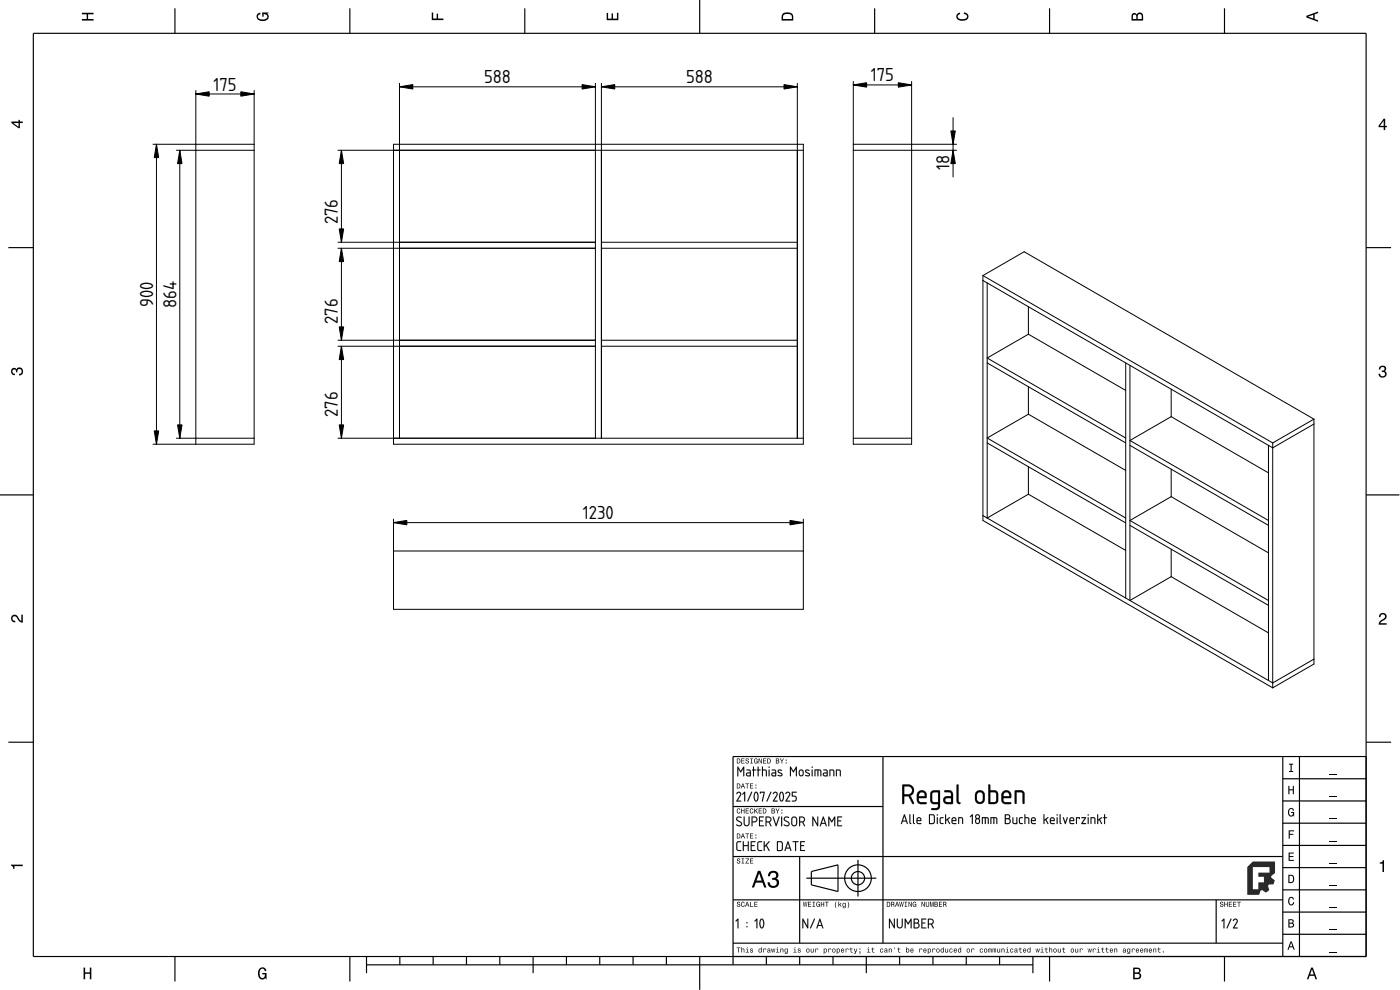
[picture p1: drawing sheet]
<svg xmlns="http://www.w3.org/2000/svg" width="420mm" height="297mm" viewBox="0 0 420 297" stroke-linecap="round" stroke-linejoin="round" font-family="sans-serif">
<defs><g id="words">
<g font-size="5.3">
<text x="64.1" y="27.2">175</text>
<text x="145.3" y="25">588</text>
<text x="205.9" y="25">588</text>
<text x="261.4" y="24.5">175</text>
<text x="285" y="51.1" transform="rotate(-90 285 51.1)">18</text>
<text x="101.4" y="67.3" transform="rotate(-90 101.4 67.3)">276</text>
<text x="45.9" y="92.1" transform="rotate(-90 45.9 92.1)">900</text>
<text x="52.9" y="92.3" transform="rotate(-90 52.9 92.3)">864</text>
<text x="101.4" y="97.2" transform="rotate(-90 101.4 97.2)">276</text>
<text x="101.4" y="125.1" transform="rotate(-90 101.4 125.1)">276</text>
<text x="174.9" y="155.8">1230</text>
</g>
</g></defs>
<g fill="none" stroke="#000" stroke-width=".35">
<path d="M10 10h400v277h-400zM52.5 2.5v7.5M105 2.5v7.5M157.5 2.5v7.5M210 0v10M262.5 2.5v7.5M315 2.5v7.5M367.5 2.5v7.5M2.5 74.3h7.5M410 74.3h7.5M0 148.5h10M410 148.5h10"/>
<path d="M2.5 222.7h7.5M265 227v56M385 233.7h25M385 227v60M390 227v60M410 222.7h7.5M410 227h-190v62.5M220 257h165M220 242h45M240 257v26M257.5 258v11M385 253.7h25"/>
<path d="M385 247h25M385 240.3h25M220 270h165M242 263.5h21M243.5 261.5l8-2v8l-8-2zM365 270v13M385 273.7h25M385 267h25M385 260.3h25M52.5 287v7.5M105 287v7.5M110 289.5h200"/>
<path d="M110 287v5M120 287v2.5M130 287v2.5M140 287v2.5M150 287v2.5M160 287v5M170 287v2.5M180 287v2.5M190 287v2.5M200 287v2.5M210 287v10M220 283h165"/>
<path d="M230 287v2.5M240 287v2.5M250 287v2.5M260 287v5M270 287v2.5M280 287v2.5M290 287v2.5M300 287v2.5M310 287v5M315 287v7.5M367.5 287v7.5M385 280.3h25"/>
<circle cx="257.5" cy="263.5" r="4"/>
<circle cx="257.5" cy="263.5" r="2"/>
</g>
<g fill="#000">
<path d="M24.6 3.8h3.5v.5h-1.7v1.4h1.7v.5h-3.5v-.5h1.4v-1.4h-1.4z" fill-rule="evenodd"/>
<path d="M77.3 4.2l.8-.4v.5l-.3 .1a.68 .68 0 0 0-.4 .6 .68 .68 0 0 0 .4 .6 1.68 1.68 0 0 0 2.4-.6 .92 .92 0 0 0-1.1-.8v.8h-.4v-1.3h1.9v.3l-.5 .1 .4 .4a1.19 1.19 0 0 1-.9 1.7 1.9 1.9 0 0 1-2.6-1.3z" fill-rule="evenodd"/>
<path d="M129.6 3.8h.4v1.8h1v-1.5h.5v1.5h1.6v.4h-3.5z" fill-rule="evenodd"/>
<path d="M182.1 3.9h.4v1.7h1v-1.6h.5v1.6h1.2v-1.8h.4v2.3h-3.5z" fill-rule="evenodd"/>
<path d="M235 4a2.19 2.19 0 0 0-.4 2.2h3.5v-1.2a1.92 1.92 0 0 0-3.1-1zM235.3 4.4l.4-.2a1.44 1.44 0 0 1 2 .8v.7h-2.7l.1-1z" fill-rule="evenodd"/>
<path d="M287.3 4.2l.8-.4v.4l-.3 .1a.66 .66 0 0 0-.4 .6 .66 .66 0 0 0 .4 .6l.4 .2a1.59 1.59 0 0 0 2-.7 .9 .9 0 0 0-.9-.8v-.5a1.24 1.24 0 0 1 1.3 1.1 1.24 1.24 0 0 1-1 1.4 1.93 1.93 0 0 1-2.6-1.2z" fill-rule="evenodd"/>
<path d="M339.8 4.2l-.2 2h3.5v-1.4a.98 .98 0 0 0-.8-1 .98 .98 0 0 0-1.1 .6 .84 .84 0 0 0-1.4-.2zM340.1 4.5l.4-.1 .4 .1 .1 1.2h-1zM341.6 4.4l.4-.2a.57 .57 0 0 1 .7 .7v.8h-1.3z" fill-rule="evenodd"/>
<path d="M392.1 4.7v.6l3.5 1.2v-.4l-1.1-.4v-1.4l1.1-.4v-.4zM392.6 5l1.5-.5v1z" fill-rule="evenodd"/>
<path d="M3.4 36.5v.4l2.1 1.6h.5v-1.6h.8v-.4h-.8v-.5h-.4v.5zM4 36.9h1.6v1.1z" fill-rule="evenodd"/>
<path d="M415.3 35.6l-1.6 2.1v.5h1.6v.8h.4v-.8h.5v-.4h-.5v-2.2zM415.3 36.2v1.6h-1.1z" fill-rule="evenodd"/>
<path d="M3.6 110.6a.86 .86 0 0 1 1.4 .2 1.12 1.12 0 0 1 1.5-.4 1.12 1.12 0 0 1 .3 1.6l-.5 .6-.6 .1v-.5a.72 .72 0 0 0 .9-.7 .72 .72 0 0 0-.8-.7 .72 .72 0 0 0-.6 .9h-.4a.62 .62 0 0 0-.4-.8 .62 .62 0 0 0-.8 .4 .62 .62 0 0 0 .5 .8h.4l-.1 .5a1.17 1.17 0 0 1-1-.7 1.17 1.17 0 0 1 .2-1.3z" fill-rule="evenodd"/>
<path d="M414.1 110a1.01 1.01 0 0 1 1.5-.2 1.01 1.01 0 0 1 0 1.5 1.12 1.12 0 0 1 .4 1.6 1.12 1.12 0 0 1-1.6 .3l-.6-.6-.1-.5h.5a.72 .72 0 0 0 .6 .9 .72 .72 0 0 0 .8-.8 .72 .72 0 0 0-.9-.6v-.4a.62 .62 0 0 0 .8-.4 .62 .62 0 0 0-.5-.8 .62 .62 0 0 0-.7 .5l-.1 .4h-.4z" fill-rule="evenodd"/>
<path d="M3.6 184.7a1.22 1.22 0 0 1 2 .8l.8 .8v-1.9h.4v2.4a2.76 2.76 0 0 1-2-1.8 .69 .69 0 0 0-1.1 .5 .69 .69 0 0 0 .9 .8v.4a1.18 1.18 0 0 1-1.2-.6 1.18 1.18 0 0 1 .2-1.4z" fill-rule="evenodd"/>
<path d="M414.2 184.2a1.18 1.18 0 0 1 1.9 .3 1.18 1.18 0 0 1-1 1.7l-.8 .8h1.9v.4h-2.4a2.76 2.76 0 0 1 1.8-2 .69 .69 0 0 0-.5-1.1 .69 .69 0 0 0-.8 .9h-.5z" fill-rule="evenodd"/>
<path d="M221.1 227.6v1.5h.5a.77 .77 0 0 0 .6-.8 .77 .77 0 0 0-.6-.7zM221.3 227.8a.58 .58 0 0 1 .7 .5 .58 .58 0 0 1-.7 .6zM222.5 227.6v1.5h.9v-.2h-.7v-.5h.7v-.2h-.7v-.4h.7v-.2zM223.9 227.7a.6 .6 0 0 0 0 .6 .6 .6 0 0 0 .7 .2 .33 .33 0 0 1-.4 .5 .33 .33 0 0 1-.3-.4h-.2a.54 .54 0 0 0 .6 .6 .54 .54 0 0 0 .5-.7 .54 .54 0 0 0-.8-.4 .28 .28 0 0 1 .2-.4 .28 .28 0 0 1 .3 .3h.2v-.2l-.3-.2zM225.2 227.6v.2h.2v1.1h-.2v.2h.7v-.2h-.3v-1.1h.3v-.2zM226.4 227.7a.72 .72 0 0 0-.2 1 .72 .72 0 0 0 1 .3l.2 .1v-.8h-.6v.1h.4l-.2 .5a.52 .52 0 0 1-.6-.6 .52 .52 0 0 1 .7-.4l.3 .1-.3-.4zM227.7 227.6v1.5h.1v-1.3l.6 1.3h.2v-1.5h-.1v1.2l-.6-1.2zM229 227.6v1.5h.9v-.2h-.7v-.5h.7v-.2h-.7v-.4h.7v-.2zM230.3 227.6v1.5h.5a.77 .77 0 0 0 .5-.8 .77 .77 0 0 0-.5-.7zM230.5 227.8a.58 .58 0 0 1 .6 .5 .58 .58 0 0 1-.6 .6zM232.9 227.6v1.5h.5a.42 .42 0 0 0 .5-.3 .42 .42 0 0 0-.3-.5l.2-.2-.1-.4zM233.1 227.8h.3a.23 .23 0 0 1 .2 .2 .23 .23 0 0 1-.3 .2h-.2zM233.1 228.4h.3a.26 .26 0 0 1 .3 .2 .26 .26 0 0 1-.3 .3h-.3zM234.1 227.6l.5 .9v.6h.2v-.6l.5-.9h-.3l-.3 .7-.4-.7zM235.8 228.7v.4h.3v-.4zM235.8 227.9v.3h.3v-.3z" fill-rule="evenodd"/>
<path d="M221.1 235.1v1.5h.5a.77 .77 0 0 0 .6-.8 .77 .77 0 0 0-.6-.7zM221.3 235.3a.58 .58 0 0 1 .7 .5 .58 .58 0 0 1-.7 .6zM222.8 235.1l-.5 1.5h.2l.1-.5h.6l.2 .5h.2l-.5-1.5zM222.9 235.3l.3 .6h-.5zM223.7 235.1v.2h.4v1.3h.2v-1.3h.5v-.2zM225.1 235.1v1.5h.9v-.2h-.7v-.5h.7v-.2h-.7v-.4h.7v-.2zM226.7 236.2v.4h.3v-.4zM226.7 235.4v.3h.3v-.3z" fill-rule="evenodd"/>
<path d="M386.6 235.8h.4v1h1v-1h.3v2.5h-.3v-1.2h-1v1.2h-.4z" fill-rule="evenodd"/>
<path d="M386.9 229.1h1.2v.3h-.5v1.9h.5v.3h-1.2v-.3h.4v-1.9h-.4z" fill-rule="evenodd"/>
<path d="M3.3 259.4h3.5v.5h-2.5v.8h-.3a.77 .77 0 0 0-.7-.9z" fill-rule="evenodd"/>
<path d="M221.3 257.7a.6 .6 0 0 0 0 .6 .6 .6 0 0 0 .7 .3 .33 .33 0 0 1-.4 .4 .33 .33 0 0 1-.3-.4h-.2a.54 .54 0 0 0 .6 .6 .54 .54 0 0 0 .5-.7 .54 .54 0 0 0-.8-.4 .28 .28 0 0 1 .2-.4 .28 .28 0 0 1 .3 .3h.2v-.2l-.3-.2zM222.6 257.6v.2h.2v1.1h-.2v.2h.7v-.2h-.3v-1.1h.3v-.2zM223.8 257.6v.2h.8l-.9 1.3h1.1v-.2h-.9l.9-1.3zM225.1 257.6v1.5h.9v-.2h-.7v-.5h.7v-.2h-.7v-.4h.7v-.2z" fill-rule="evenodd"/>
<path d="M221.1 250.1v1.5h.5a.77 .77 0 0 0 .6-.8 .77 .77 0 0 0-.6-.7zM221.3 250.3a.58 .58 0 0 1 .7 .5 .58 .58 0 0 1-.7 .6zM222.8 250.1l-.5 1.5h.2l.1-.5h.6l.2 .5h.2l-.5-1.5zM222.9 250.3l.3 .6h-.5zM223.7 250.1v.2h.4v1.3h.2v-1.3h.5v-.2zM225.1 250.1v1.5h.9v-.2h-.7v-.5h.7v-.2h-.7v-.4h.7v-.2zM226.7 251.2v.4h.3v-.4zM226.7 250.4v.3h.3v-.3z" fill-rule="evenodd"/>
<path d="M221.3 242.7a.72 .72 0 0 0-.2 1 .72 .72 0 0 0 .9 .3l.2-.5-.4 .4a.56 .56 0 0 1-.5-.6 .56 .56 0 0 1 .6-.5l.3 .2-.4-.4zM222.4 242.6v1.5h.2v-.7h.6v.7h.2v-1.5h-.2v.6h-.6v-.6zM223.8 242.6v1.5h.9v-.2h-.7v-.5h.7v-.2h-.7v-.4h.7v-.2zM225.2 242.7a.72 .72 0 0 0-.2 1 .72 .72 0 0 0 .9 .3l.2-.5-.4 .4a.56 .56 0 0 1-.5-.6 .56 .56 0 0 1 .6-.5l.3 .2-.4-.4zM226.4 242.6v1.5h.2l.2-.8 .5 .8h.2l-.6-.9 .6-.6h-.3l-.6 .7v-.7zM227.7 242.6v1.5h.9v-.2h-.7v-.5h.7v-.2h-.7v-.4h.7v-.2zM228.9 242.6v1.5h.5a.77 .77 0 0 0 .6-.8 .77 .77 0 0 0-.6-.7zM229.1 242.7a.58 .58 0 0 1 .7 .6 .58 .58 0 0 1-.7 .6zM231.6 242.6v1.5h.5a.42 .42 0 0 0 .5-.3 .42 .42 0 0 0-.3-.5l.2-.3-.1-.3zM231.7 242.7h.4a.23 .23 0 0 1 .2 .3 .23 .23 0 0 1-.3 .2h-.3zM231.7 243.4h.4a.26 .26 0 0 1 .3 .2 .26 .26 0 0 1-.3 .3h-.4zM232.7 242.6l.6 .9v.6h.2v-.6l.5-.9h-.3l-.3 .7-.4-.7zM234.5 243.7v.4h.3v-.4zM234.5 242.9v.3h.3v-.3z" fill-rule="evenodd"/>
<path d="M386.7 255.8h1.6v.3h-1.2v.8h1.1v.3h-1.1v.8h1.2v.3h-1.6z" fill-rule="evenodd"/>
<path d="M386.7 249.1h1.7v.3h-1.3v.8h1v.3h-1v1.1h-.4z" fill-rule="evenodd"/>
<path d="M386.8 242.8a.85 .85 0 0 1 .9-.4 .85 .85 0 0 1 .7 .8h-.4l-.3-.5a1.04 1.04 0 0 0-.9 .9 1.04 1.04 0 0 0 .7 1.1l.4-.2 .1-.6h-.5v-.3h.9v1.4l-.3-.4-.4 .4a1.2 1.2 0 0 1-1.1-1.8z" fill-rule="evenodd"/>
<path d="M221.3 270.7a.6 .6 0 0 0 0 .6 .6 .6 0 0 0 .7 .3 .33 .33 0 0 1-.4 .4 .33 .33 0 0 1-.3-.4h-.2a.54 .54 0 0 0 .6 .6 .54 .54 0 0 0 .5-.7 .54 .54 0 0 0-.8-.4 .28 .28 0 0 1 .2-.4 .28 .28 0 0 1 .3 .3h.2v-.2l-.3-.2zM222.6 270.7a.72 .72 0 0 0-.2 1 .72 .72 0 0 0 .9 .3l.2-.5-.4 .4a.56 .56 0 0 1-.5-.6 .56 .56 0 0 1 .6-.5l.3 .2-.4-.4zM224.1 270.6l-.5 1.5h.2l.1-.5h.6l.2 .5h.2l-.5-1.5zM224.2 270.8l.3 .7h-.5zM225.1 270.6v1.5h1v-.2h-.8v-1.3zM226.4 270.6v1.5h.9v-.2h-.7v-.5h.7v-.2h-.7v-.4h.7v-.2z" fill-rule="evenodd"/>
<path d="M227.5 261.3l-1.9 5h.7l.5-1.5h2l.5 1.5h.7l-1.8-5zM227.8 262l.8 2.2h-1.5zM230.9 261.7l-.4 1.2h.6a.88 .88 0 0 1 .5-1.1 .88 .88 0 0 1 1.1 .4 .88 .88 0 0 1-.3 1.2h-.7v.6a1.03 1.03 0 0 1 1.4 .6 1.03 1.03 0 0 1-.7 1.3 1.03 1.03 0 0 1-1.3-.7l-.1-.5h-.7a1.68 1.68 0 0 0 2.2 1.7 1.68 1.68 0 0 0 .9-2.6l-.4-.2a1.29 1.29 0 0 0 .5-1.6 1.29 1.29 0 0 0-1.5-.7z" fill-rule="evenodd"/>
<path d="M241 270.6l.2 1.5h.2l.2-1.3 .3 1.3h.1l.3-1.5h-.2l-.2 1.2-.2-1.2h-.2l-.2 1.2-.2-1.2zM242.5 270.6v1.5h.9v-.2h-.7v-.5h.7v-.2h-.7v-.4h.7v-.2zM243.9 270.6v.2h.2v1.1h-.2v.2h.7v-.2h-.3v-1.1h.3v-.2zM245.1 270.7a.72 .72 0 0 0-.2 1 .72 .72 0 0 0 1 .3l.2 .1v-.8h-.6v.1h.4l-.2 .5a.52 .52 0 0 1-.6-.6 .52 .52 0 0 1 .7-.4l.3 .1-.3-.4zM246.3 270.6v1.5h.2v-.7h.6v.7h.2v-1.5h-.2v.6h-.6v-.6zM247.6 270.6v.2h.4v1.3h.2v-1.3h.5v-.2zM250.9 270.5a1.35 1.35 0 0 0 .1 2 1.84 1.84 0 0 1 0-2zM251.6 270.5v1.6h.2l.2-.6 .4 .6h.2l-.5-.8 .5-.4-.8 .5v-.9zM253 271a.55 .55 0 0 0-.2 .8 .55 .55 0 0 0 .8 .1 .41 .41 0 0 1-.2 .4 .41 .41 0 0 1-.5-.1 .47 .47 0 0 0 .5 .3 .47 .47 0 0 0 .4-.5v-1.1l-.2 .2-.3-.2zM253.1 271.2l.1-.1a.39 .39 0 0 1 .4 .4 .39 .39 0 0 1-.5 .3zM254.4 270.5a1.85 1.85 0 0 1 0 2 1.22 1.22 0 0 0 0-2z" fill-rule="evenodd"/>
<path d="M266.1 270.6v1.5h.5a.77 .77 0 0 0 .6-.8 .77 .77 0 0 0-.6-.7zM266.3 270.8a.58 .58 0 0 1 .7 .5 .58 .58 0 0 1-.7 .6zM267.5 270.6v1.5h.2v-.7a.45 .45 0 0 1 .5 .2 .45 .45 0 0 1 0 .5l.3-.1-.3-.7a.42 .42 0 0 0 .2-.4 .42 .42 0 0 0-.4-.3zM267.7 270.8h.2a.26 .26 0 0 1 .3 .2 .26 .26 0 0 1-.3 .3h-.2zM269.1 270.6l-.5 1.5h.2l.1-.5h.6l.2 .5h.2l-.5-1.5zM269.2 270.8l.3 .6h-.5zM269.9 270.6l.2 1.5h.2l.2-1.3 .3 1.3h.1l.3-1.5h-.2l-.1 1.2-.3-1.2h-.1l-.3 1.2-.1-1.2zM271.5 270.6v.2h.2v1.1h-.2v.2h.7v-.2h-.3v-1.1h.3v-.2zM272.7 270.6v1.5h.1v-1.3l.6 1.3h.2v-1.5h-.1v1.2l-.6-1.2zM274 270.7a.72 .72 0 0 0-.2 1 .72 .72 0 0 0 1 .3l.2 .1v-.8h-.6v.1h.4l-.2 .5a.52 .52 0 0 1-.6-.6 .52 .52 0 0 1 .7-.4l.3 .1-.3-.4zM276.6 270.6v1.5h.1v-1.3l.6 1.3h.2v-1.5h-.1v1.2l-.6-1.2zM277.8 270.6v.9a.52 .52 0 0 0 .6 .6 .52 .52 0 0 0 .5-.6v-.9h-.2v.9a.33 .33 0 0 1-.3 .4 .33 .33 0 0 1-.4-.4v-.9zM279.1 270.6v1.5h.2v-1.4l.3 1.4h.1l.3-1.4v1.4h.2v-1.5h-.3l-.2 1.3-.3-1.3zM280.5 270.6v1.5h.5a.42 .42 0 0 0 .5-.3 .42 .42 0 0 0-.3-.5l.2-.2-.1-.4zM280.7 270.8h.3a.23 .23 0 0 1 .2 .2 .23 .23 0 0 1-.3 .2h-.2zM280.7 271.4h.3a.26 .26 0 0 1 .3 .2 .26 .26 0 0 1-.3 .3h-.3zM281.8 270.6v1.5h1v-.2h-.8v-.5h.7v-.2h-.7v-.4h.7v-.2zM283.1 270.6v1.5h.2v-.7a.45 .45 0 0 1 .5 .2 .45 .45 0 0 1 .1 .5l.2-.1-.3-.7a.42 .42 0 0 0 .2-.4 .42 .42 0 0 0-.4-.3zM283.3 270.8h.2a.26 .26 0 0 1 .3 .2 .26 .26 0 0 1-.3 .3h-.2z" fill-rule="evenodd"/>
<path d="M366.3 270.7a.6 .6 0 0 0 0 .6 .6 .6 0 0 0 .7 .3 .33 .33 0 0 1-.4 .4 .33 .33 0 0 1-.3-.4h-.2a.54 .54 0 0 0 .6 .6 .54 .54 0 0 0 .5-.7 .54 .54 0 0 0-.8-.4 .28 .28 0 0 1 .2-.4 .28 .28 0 0 1 .3 .3h.2v-.2l-.3-.2zM367.4 270.6v1.5h.2v-.7h.6v.7h.2v-1.5h-.2v.6h-.6v-.6zM368.8 270.6v1.5h.9v-.2h-.7v-.5h.7v-.2h-.7v-.4h.7v-.2zM370.1 270.6v1.5h.9v-.2h-.7v-.5h.7v-.2h-.7v-.4h.7v-.2zM371.3 270.6v.2h.4v1.3h.2v-1.3h.5v-.2z" fill-rule="evenodd"/>
<path d="M386.7 262.5v2.5h.8a1.28 1.28 0 0 0 1-1.3 1.28 1.28 0 0 0-1-1.2zM387 262.8a.96 .96 0 0 1 1.1 .9 .96 .96 0 0 1-1.1 1z" fill-rule="evenodd"/>
<path d="M386.7 275.8v2.5h.9a.7 .7 0 0 0 .8-.5 .7 .7 0 0 0-.5-.8l.4-.6a.62 .62 0 0 0-.8-.6zM387 276.1h.5a.38 .38 0 0 1 .4 .4 .38 .38 0 0 1-.4 .3h-.5zM387 277.1h.5a.44 .44 0 0 1 .5 .5 .44 .44 0 0 1-.4 .4h-.6z" fill-rule="evenodd"/>
<path d="M386.8 269.4a.85 .85 0 0 1 1-.3 .85 .85 0 0 1 .6 .8h-.4l-.3-.5a1.05 1.05 0 0 0-.8 .9 1.05 1.05 0 0 0 .6 1.1l.4-.2 .2-.5h.3a.89 .89 0 0 1-.7 1 .89 .89 0 0 1-1-.8z" fill-rule="evenodd"/>
<path d="M414.1 258.8a.77 .77 0 0 0 .9-.7h.4v3.5h-.5v-2.5h-.8z" fill-rule="evenodd"/>
<path d="M25.1 290.3h.4v1.4h1.5v-1.4h.4v3.5h-.4v-1.6h-1.5v1.6h-.4z" fill-rule="evenodd"/>
<path d="M77.8 290.7a1.19 1.19 0 0 1 1.3-.4 1.19 1.19 0 0 1 .9 1.1h-.5l-.1-.3a.68 .68 0 0 0-.6-.5 .68 .68 0 0 0-.7 .4 1.68 1.68 0 0 0 .6 2.5 .92 .92 0 0 0 .8-1.1h-.8v-.5h1.3v1.9h-.2l-.1-.5-.4 .5a1.19 1.19 0 0 1-1.8-1v-1.5z" fill-rule="evenodd"/>
<path d="M221.1 284.3v.2h.4v1.3h.2v-1.3h.5v-.2zM222.5 284.2v1.6h.2v-.8l.3-.3 .2 .2v.9h.2v-.8a.38 .38 0 0 0-.3-.4 .38 .38 0 0 0-.4 .2v-.6zM223.9 284.7l.3 .1v.8l-.4 .2h1l-.4-.2v-.9zM224.2 284.2l.2 .2zM225.2 284.7v.4l.6 .3a.26 .26 0 0 1-.2 .3 .26 .26 0 0 1-.3-.3h-.2a.42 .42 0 0 0 .6 .4 .42 .42 0 0 0 .1-.7l-.5-.2 .2-.2 .5 .2-.1-.2zM227.8 284.7a.54 .54 0 0 0-.2 .8 .54 .54 0 0 0 .8 .1l.2 .2v-1.6h-.2v.6l-.3-.2zM227.9 284.9l.1-.1a.39 .39 0 0 1 .4 .4 .39 .39 0 0 1-.5 .3zM229.1 284.6v1.2h.2v-1l.7 .2a.38 .38 0 0 0-.3-.4 .38 .38 0 0 0-.5 .2zM230.4 284.7l-.1 .3 .5-.2 .1 .3a.42 .42 0 0 0-.6 .1 .42 .42 0 0 0 .3 .6l.7-.2-.2-.9zM230.5 285.4a.25 .25 0 0 1 .5 0 .25 .25 0 0 1-.5 0zM231.4 284.6l.3 1.2h.2l.2-1 .1 1h.2l.3-1.2h-.2l-.2 1-.2-1h-.1l-.2 1-.2-1zM233 284.7l.3 .1v.8l-.4 .2h1l-.4-.2v-.9zM233.3 284.2l.2 .2zM234.2 284.6v1.2h.2v-.8l.3-.3 .2 .2v.9h.2v-.8a.38 .38 0 0 0-.3-.4 .38 .38 0 0 0-.4 .2zM235.6 284.7a.55 .55 0 0 0-.2 .8 .55 .55 0 0 0 .8 .1 .41 .41 0 0 1-.2 .5 .41 .41 0 0 1-.5-.2 .47 .47 0 0 0 .5 .3 .47 .47 0 0 0 .4-.5v-1.1l-.2 .2-.3-.2zM235.7 284.9l.1-.1a.39 .39 0 0 1 .4 .4 .39 .39 0 0 1-.5 .3zM238.2 284.7l.3 .1v.8l-.4 .2h1l-.4-.2v-.9zM238.5 284.2l.2 .2zM239.5 284.7v.4l.6 .3a.26 .26 0 0 1-.2 .3 .26 .26 0 0 1-.3-.3h-.2a.42 .42 0 0 0 .6 .4 .42 .42 0 0 0 .1-.7l-.5-.2 .3-.2 .4 .2-.1-.2zM242 285.2a.57 .57 0 0 0 1.1 0 .57 .57 0 0 0-1.1 0zM242.2 284.9l.1-.1a.4 .4 0 0 1 .5 .4 .4 .4 0 0 1-.6 .3zM243.3 284.6v.8a.38 .38 0 0 0 .3 .4 .38 .38 0 0 0 .4-.2l.2 .2v-1.2h-.2v.8l-.3 .2-.2-.1v-.9zM244.7 284.6v1.2h.2l.1-1 .6 .2a.38 .38 0 0 0-.3-.4 .38 .38 0 0 0-.4 .2zM247.2 284.6v1.6h.2l.1-.5a.53 .53 0 0 0 .7-.5 .53 .53 0 0 0-.8-.4zM247.5 284.9l.1-.1a.39 .39 0 0 1 .4 .4 .39 .39 0 0 1-.5 .3zM248.6 284.6v1.2h.2l.1-1 .6 .2a.38 .38 0 0 0-.3-.4 .38 .38 0 0 0-.4 .2zM249.8 285.2a.57 .57 0 0 0 1.1 0 .57 .57 0 0 0-1.1 0zM250 284.9l.1-.1a.4 .4 0 0 1 .5 .4 .4 .4 0 0 1-.6 .3zM251.1 284.6v1.6h.2l.1-.5a.53 .53 0 0 0 .7-.5 .53 .53 0 0 0-.8-.4zM251.4 284.9l.1-.1a.39 .39 0 0 1 .4 .4 .39 .39 0 0 1-.5 .3zM252.5 284.7a.57 .57 0 0 0-.1 .9 .57 .57 0 0 0 .9 0v-.2l-.5 .2-.2-.3h.7l-.1-.6-.3-.1zM252.7 284.8h.3l.2 .3h-.6zM253.8 284.6v1.2h.2l.1-1 .6 .2a.38 .38 0 0 0-.3-.4 .38 .38 0 0 0-.4 .2zM255.3 284.3v.4l-.4 .1h.4l.1 .9 .5 .1-.4-.4v-.6h.4v-.1h-.4v-.4zM256.2 284.6l.5 1.2-.4 .4h.3l.7-1.6h-.2l-.3 1-.4-1zM257.9 284.6v.3h.3v-.3zM257.9 285.5l.2 .3-.2 .4 .3-.4v-.3zM260.3 284.7l.3 .1v.8l-.4 .2h1l-.4-.2v-.9zM260.6 284.2l.2 .2zM261.8 284.3v.4l-.3 .1h.3l.1 .9 .5 .1-.4-.4v-.6h.4v-.1h-.4v-.4zM264.2 284.7a.57 .57 0 0 0 0 .9 .57 .57 0 0 0 .8 0l-.1-.2a.32 .32 0 0 1-.5 0 .32 .32 0 0 1 0-.4 .32 .32 0 0 1 .5 0h.2l-.3-.4zM265.6 284.7l-.2 .3 .6-.2 .1 .3a.42 .42 0 0 0-.7 .1 .42 .42 0 0 0 .3 .6l.7-.2-.2-.9zM265.6 285.4a.25 .25 0 0 1 .5 0 .25 .25 0 0 1-.5 0zM266.7 284.6v1.2h.2v-.8l.3-.3 .2 .2v.9h.2v-.8a.38 .38 0 0 0-.2-.4 .38 .38 0 0 0-.5 .2zM268.4 284.2l.2 .6zM269.6 284.3v.4l-.3 .1h.3l.1 .9 .5 .1-.4-.4v-.6h.4v-.1h-.4v-.4zM271.9 284.2v1.6l.2-.2a.5 .5 0 0 0 .8-.4 .5 .5 0 0 0-.8-.4v-.6zM272.2 284.9l.1-.1a.39 .39 0 0 1 .4 .4 .39 .39 0 0 1-.5 .3zM273.3 284.7a.57 .57 0 0 0-.1 .9 .57 .57 0 0 0 .9 0v-.2l-.5 .2-.2-.3h.8l-.2-.6-.3-.1zM273.5 284.8h.3l.2 .3h-.6zM275.9 284.6v1.2h.2l.1-1 .6 .2a.38 .38 0 0 0-.3-.4 .38 .38 0 0 0-.4 .2zM277.2 284.7a.57 .57 0 0 0 0 .9 .57 .57 0 0 0 .8 0l.1-.2-.6 .2-.2-.3h.8l-.2-.6-.3-.1zM277.4 284.8h.3l.2 .3h-.6zM278.4 284.6v1.6h.2l.1-.5a.53 .53 0 0 0 .8-.5 .53 .53 0 0 0-.9-.4zM278.7 284.9l.1-.1a.39 .39 0 0 1 .4 .4 .39 .39 0 0 1-.5 .3zM279.8 284.6v1.2h.2l.1-1 .6 .2a.38 .38 0 0 0-.3-.4 .38 .38 0 0 0-.4 .2zM281 285.2a.57 .57 0 0 0 1.1 0 .57 .57 0 0 0-1.1 0zM281.3 284.9l.1-.1a.4 .4 0 0 1 .4 .4 .4 .4 0 0 1-.5 .3zM282.4 284.7a.54 .54 0 0 0-.1 .8 .54 .54 0 0 0 .8 .1l.1 .2v-1.6h-.1v.6l-.4-.2zM282.6 284.9v-.1a.39 .39 0 0 1 .5 .4 .39 .39 0 0 1-.5 .3zM283.6 284.6v.8a.38 .38 0 0 0 .3 .4 .38 .38 0 0 0 .5-.2l.1 .2v-1.2h-.1l-.1 .8-.3 .2-.2-.1v-.9zM285 284.7a.57 .57 0 0 0 0 .9 .57 .57 0 0 0 .8 0l-.1-.2a.32 .32 0 0 1-.5 0 .32 .32 0 0 1 0-.4 .32 .32 0 0 1 .5 0h.2l-.3-.4zM286.3 284.7a.57 .57 0 0 0 0 .9 .57 .57 0 0 0 .8 0l.1-.2-.6 .2-.2-.3h.8l-.2-.6-.3-.1zM286.5 284.8h.3l.2 .3h-.6zM287.6 284.7a.54 .54 0 0 0-.1 .8 .54 .54 0 0 0 .8 .1l.2 .2v-1.6h-.2v.6l-.4-.2zM287.8 284.9v-.1a.39 .39 0 0 1 .5 .4 .39 .39 0 0 1-.5 .3zM290.1 285.2a.57 .57 0 0 0 1.1 0 .57 .57 0 0 0-1.1 0zM290.4 284.9l.1-.1a.4 .4 0 0 1 .4 .4 .4 .4 0 0 1-.5 .3zM291.5 284.6v1.2h.2l.1-1 .6 .2a.38 .38 0 0 0-.3-.4 .38 .38 0 0 0-.4 .2zM294.2 284.7a.57 .57 0 0 0-.1 .9 .57 .57 0 0 0 .8 0l-.1-.2a.32 .32 0 0 1-.5 0 .32 .32 0 0 1 0-.4 .32 .32 0 0 1 .5 0h.2l-.3-.4zM295.3 285.2a.57 .57 0 0 0 1.1 0 .57 .57 0 0 0-1.1 0zM295.6 284.9l.1-.1a.4 .4 0 0 1 .4 .4 .4 .4 0 0 1-.5 .3zM296.6 284.6v1.2h.2l.1-1.1 .1 1.1h.2l.2-1.1 .1 1.1h.1l-.1-1.2zM297.9 284.6v1.2h.2l.1-1.1 .1 1.1h.2l.2-1.1 .1 1.1h.1l-.1-1.2zM299.3 284.6v.8a.38 .38 0 0 0 .2 .4 .38 .38 0 0 0 .5-.2l.2 .2v-1.2h-.2l-.1 .8-.2 .2-.2-.1-.1-.9zM300.6 284.6v1.2h.2v-.8l.3-.3 .2 .2v.9h.2v-.8a.38 .38 0 0 0-.3-.4 .38 .38 0 0 0-.5 .2zM302 284.7l.3 .1v.8l-.4 .2h.9l-.4-.2v-.9zM302.3 284.2l.2 .2zM303.3 284.7a.57 .57 0 0 0-.1 .9 .57 .57 0 0 0 .9 0l-.2-.2a.32 .32 0 0 1-.5 0 .32 .32 0 0 1 0-.4 .32 .32 0 0 1 .5 0h.2l-.3-.4zM304.6 284.7l-.1 .3 .2-.2a.23 .23 0 0 1 .3-.1 .23 .23 0 0 1 .1 .4 .42 .42 0 0 0-.6 .1 .42 .42 0 0 0 .3 .6l.6-.2-.2-.9zM304.6 285.4a.25 .25 0 0 1 .5 0 .25 .25 0 0 1-.5 0zM306 284.3v.4l-.3 .1h.3l.1 .9 .5 .1-.4-.4v-.6h.4v-.1h-.4v-.4zM307.2 284.7a.57 .57 0 0 0-.1 .9 .57 .57 0 0 0 .8 0l.1-.2-.6 .2-.2-.3h.8l-.1-.6-.4-.1zM307.3 284.8h.3l.2 .3h-.6zM308.4 284.7a.54 .54 0 0 0-.1 .8 .54 .54 0 0 0 .8 .1l.2 .2v-1.6h-.2v.6l-.4-.2zM308.6 284.9l.1-.1a.39 .39 0 0 1 .4 .4 .39 .39 0 0 1-.5 .3zM310.8 284.6l.3 1.2h.1l.2-1 .2 1h.2l.3-1.2h-.2l-.2 1-.2-1h-.2l-.1 1-.2-1zM312.4 284.7l.3 .1v.8l-.4 .2h.9l-.3-.2v-.9zM312.7 284.2l.2 .2zM313.8 284.3v.4l-.3 .1h.3l.1 .9 .6 .1-.5-.4v-.6h.5v-.1h-.5v-.4zM314.9 284.2v1.6h.2v-.8l.3-.3 .2 .2v.9h.2v-.8a.38 .38 0 0 0-.3-.4 .38 .38 0 0 0-.4 .2v-.6zM316.1 285.2a.6 .6 0 0 0 1.2 0 .6 .6 0 0 0-1.2 0zM316.4 284.9l.1-.1a.4 .4 0 0 1 .4 .4 .4 .4 0 0 1-.5 .3zM317.5 284.6v.8a.38 .38 0 0 0 .2 .4 .38 .38 0 0 0 .5-.2l.2 .2v-1.2h-.2v.8l-.3 .2-.2-.1v-.9zM319 284.3v.4l-.3 .1h.3l.1 .9 .6 .1-.5-.4v-.6h.5v-.1h-.5v-.4zM321.3 285.2a.6 .6 0 0 0 1.2 0 .6 .6 0 0 0-1.2 0zM321.6 284.9l.1-.1a.4 .4 0 0 1 .4 .4 .4 .4 0 0 1-.5 .3zM322.7 284.6v.8a.38 .38 0 0 0 .2 .4 .38 .38 0 0 0 .5-.2l.2 .2v-1.2h-.2v.8l-.3 .2-.2-.1v-.9zM324.1 284.6v1.2h.1l.1-1 .7 .2a.38 .38 0 0 0-.3-.4 .38 .38 0 0 0-.5 .2zM326.4 284.6l.3 1.2h.2l.1-1 .2 1h.2l.3-1.2h-.2l-.2 1-.2-1h-.2l-.1 1-.2-1zM328 284.6v1.2h.1l.1-1 .7 .2a.38 .38 0 0 0-.3-.4 .38 .38 0 0 0-.5 .2zM329.3 284.7l.3 .1v.8l-.4 .2h1l-.4-.2v-.9zM329.6 284.2l.2 .2zM330.7 284.3v.4l-.3 .1h.3l.1 .9 .6 .1-.5-.4v-.6h.5v-.1h-.5v-.4zM332 284.3v.4l-.3 .1h.3l.1 .9 .6 .1-.5-.4v-.6h.5v-.1h-.5v-.4zM333.2 284.7a.57 .57 0 0 0-.1 .9 .57 .57 0 0 0 .8 0l.1-.2-.6 .2-.1-.3h.7l-.1-.6-.4-.1zM333.3 284.8h.4l.1 .3h-.5zM334.4 284.6v1.2h.2v-.8l.3-.3 .2 .2v.9h.2v-.8a.38 .38 0 0 0-.3-.4 .38 .38 0 0 0-.4 .2zM337.1 284.7l-.1 .3 .2-.2a.23 .23 0 0 1 .4-.1 .23 .23 0 0 1 0 .4 .42 .42 0 0 0-.6 .1 .42 .42 0 0 0 .3 .6l.7-.2-.3-.9zM337.2 285.4a.25 .25 0 0 1 .5 0 .25 .25 0 0 1-.5 0zM338.3 284.7a.55 .55 0 0 0-.1 .8 .55 .55 0 0 0 .8 .1 .41 .41 0 0 1-.2 .5 .41 .41 0 0 1-.5-.2 .47 .47 0 0 0 .5 .3 .47 .47 0 0 0 .4-.5v-1.1l-.2 .2-.3-.2zM338.5 284.9l.1-.1a.39 .39 0 0 1 .4 .4 .39 .39 0 0 1-.5 .3zM339.7 284.6v1.2h.2v-1l.7 .2a.38 .38 0 0 0-.3-.4 .38 .38 0 0 0-.5 .2zM341 284.7a.57 .57 0 0 0-.1 .9 .57 .57 0 0 0 .8 0l.1-.2-.6 .2-.1-.3h.7l-.1-.6-.4-.1zM341.1 284.8h.4l.1 .3h-.5zM342.3 284.7a.57 .57 0 0 0-.1 .9 .57 .57 0 0 0 .8 0l.1-.2-.6 .2-.1-.3h.7l-.1-.6-.4-.1zM342.4 284.8h.4l.1 .3h-.5zM343.4 284.6v1.2h.2l.2-1.1 .1 1.1h.1l.2-1.1 .1 1.1h.2l-.1-1.2zM344.9 284.7a.57 .57 0 0 0-.1 .9 .57 .57 0 0 0 .8 0l.1-.2-.6 .2-.1-.3h.7l-.1-.6-.4-.1zM345 284.8h.4l.1 .3h-.5zM346.1 284.6v1.2h.2v-.8l.3-.3 .2 .2v.9h.2v-.8a.38 .38 0 0 0-.3-.4 .38 .38 0 0 0-.4 .2zM347.7 284.3v.4l-.4 .1h.4v.9l.6 .1-.5-.4v-.6h.5v-.1h-.5v-.4zM349 285.5v.3h.3v-.3z" fill-rule="evenodd"/>
<path d="M340.1 290.3v3.5h1.3a.98 .98 0 0 0 1.1-.7 .98 .98 0 0 0-.6-1.2 .86 .86 0 0 0 .4-1 .86 .86 0 0 0-1-.6zM340.5 290.7h.8a.53 .53 0 0 1 .6 .6 .53 .53 0 0 1-.7 .5h-.7zM340.5 292.2h.8a.61 .61 0 0 1 .7 .6 .61 .61 0 0 1-.7 .6h-.8z" fill-rule="evenodd"/>
<path d="M387.3 282.5l-.9 2.5h.3l.3-.8h1l.2 .8h.4l-.9-2.5zM387.5 282.8l.4 1.1h-.8z" fill-rule="evenodd"/>
<path d="M393.5 290.3l-1.3 3.5h.5l.3-1h1.4l.4 1h.5l-1.3-3.5zM393.7 290.8l.6 1.6h-1.1z" fill-rule="evenodd"/>
</g>
<path d="M398.9 239h2.2M398.9 232.4h2.2M398.9 259h2.2M398.9 252.4h2.2M398.9 245.7h2.2M398.9 279h2.2M398.9 272.4h2.2M398.9 265.7h2.2M398.9 285.7h2.2" fill="none" stroke="#000" stroke-width=".3"/>
<path d="M374.3 260.2v8.3h3.4l.7-1.3 .4-.1 1.1 .7 .9-.6-.2-1.5 .3-.3 1.2-.1 .4-1-.1-.3-.9-.7v-.3l1.1-1 .1-3.5h-6.7zM376 260.2h5v1.6h-3.3v1.3h1.6v1.6h-1.6v2.1h-1.7z" fill-rule="evenodd" fill="#212529"/>
<g fill="#000">
<path d="M221.2 237.8a.74 .74 0 0 1 1-.1 .74 .74 0 0 1 .1 1l-.9 1.5h.9l.1 .3h-1.4l1.1-1.9a.51 .51 0 0 0-.3-.8 .51 .51 0 0 0-.7 .5l-.1-.2zM223.3 237.6l.3 .1-.1 2.8-.2-2.5-.3 .4-.2-.1zM225.5 237.6l.2 .2-1.1 2.6-.3 .1zM226.8 237.9l-.3 1.1a.98 .98 0 0 0 .5 1.2l.4-1.2a.95 .95 0 0 0-.6-1.1zM226.6 237.7a.77 .77 0 0 1 .9 .1 .77 .77 0 0 1 .1 .9l.1 .3a1.17 1.17 0 0 1-1 1.5l-.3-.5-.2-.8zM228.1 237.6l1.4 .1-.7 2.8-.1-.2 .5-2.5h-.9l-.1 .3zM231.3 237.6l.2 .2-1.2 2.6-.2 .1zM232.1 237.8a.74 .74 0 0 1 1-.1 .74 .74 0 0 1 .2 1l-1 1.5h1l.1 .3h-1.4l1-1.9a.51 .51 0 0 0-.2-.8 .51 .51 0 0 0-.7 .5l-.2-.2zM234.4 237.9l-.3 1.1a.98 .98 0 0 0 .6 1.2l.3-1.2a.95 .95 0 0 0-.6-1.1zM234.2 237.7a.77 .77 0 0 1 .9 .1 .77 .77 0 0 1 .2 .9v.3a1.17 1.17 0 0 1-.9 1.5l-.4-.5-.2-.8zM235.9 237.8a.74 .74 0 0 1 1-.1 .74 .74 0 0 1 .1 1l-.9 1.5h.9l.1 .3h-1.4l1.1-1.9a.51 .51 0 0 0-.3-.8 .51 .51 0 0 0-.7 .5l-.1-.2zM237.7 237.6l1.4 .1-1.2 .1v.9a.92 .92 0 0 1 1.2 .7 .92 .92 0 0 1-.7 1.1l-.8-.1 .7-.2a.61 .61 0 0 0 .5-.6 .61 .61 0 0 0-.5-.6h-.6z"/>
<path d="M221.2 237.7l.7-.1 .5 .4v.6l-1 1.6 1.1 .2-1.5 .1 1-1.9a.49 .49 0 0 0-.2-.8 .49 .49 0 0 0-.7 .5l-.1-.2zM221.2 237.8l-.2 .4 .7-.4 .5 .5-1.2 2.2h1.4l-.1-.3h-1l1-1.5a.72 .72 0 0 0-.1-1 .72 .72 0 0 0-1 .1zM223.3 237.6l.4 .1-.2 2.8-.2-.2 .1-2.3-.4 .4-.3-.1zM223.3 237.6l-.5 .7 .1 .1 .5-.4 .1 2.5 .1-2.8zM225.5 237.6l.2 .2-1.1 2.6-.3 .1zM225.5 237.6l-1.2 2.8h.2l1.2-2.6zM226.8 237.9l-.3 1.1a.98 .98 0 0 0 .5 1.2l.3-1.5-.2-.8zM226.8 237.8a1.39 1.39 0 0 1 .5 1.8l-.2 .6h-.3l-.4-1.2zM226.6 237.6l.3-.1 .4 .2 .3 1.7a.74 .74 0 0 1-.2 .9 .74 .74 0 0 1-.9 0l-.3-1.3zM226.6 237.7l-.4 1.3a1.15 1.15 0 0 0 .9 1.5l.3-.5 .2-1a1.12 1.12 0 0 0-.9-1.4zM228.1 237.6l1.4 .1-.7 2.8-.2-.2 .6-2.5h-.9l-.1 .3zM228.1 237.6l.1 .5 .1-.3h.9l-.5 2.5 .1 .2 .7-2.8zM231.3 237.6l.2 .2-1.2 2.6-.2 .1zM231.3 237.6l-1.2 2.8h.2l1.2-2.6zM232.1 237.7l.8-.1 .5 .4v.6l-1.1 1.6 1.1 .2-1.4 .1 1-1.9a.49 .49 0 0 0-.3-.8 .49 .49 0 0 0-.6 .5l-.2-.2zM232.2 237.8l-.2 .4 .7-.4 .4 .5-1.1 2.2h1.4l-.1-.3h-1l1-1.5a.72 .72 0 0 0-.2-1 .72 .72 0 0 0-.9 .1zM234.4 237.9l-.3 1.1a.98 .98 0 0 0 .6 1.2l.3-1.5-.3-.8zM234.4 237.8a1.39 1.39 0 0 1 .5 1.8l-.2 .6h-.3l-.3-1.2zM234.2 237.6l.4-.1 .4 .2 .3 1.7a.74 .74 0 0 1-.2 .9 .74 .74 0 0 1-1 0l-.3-1.3zM234.2 237.7l-.4 1.3a1.15 1.15 0 0 0 .9 1.5l.4-.5 .2-1a1.12 1.12 0 0 0-.9-1.4zM235.9 237.7l.8-.1 .4 .4v.6l-1 1.6 1.1 .2-1.5 .1 1.1-1.9a.49 .49 0 0 0-.3-.8 .49 .49 0 0 0-.7 .5l-.1-.2zM235.9 237.8l-.2 .4 .7-.4 .5 .5-1.1 2.2h1.3l-.1-.3h-.9l.9-1.5a.72 .72 0 0 0-.1-1 .72 .72 0 0 0-1 .1zM237.7 237.6l1.4 .1-1.2 .1v.9a.95 .95 0 0 1 1.1 .4 .95 .95 0 0 1-.1 1.2l-.5 .2-.8-.1 .7-.2a.59 .59 0 0 0 .5-.6 .59 .59 0 0 0-.5-.6h-.6zM237.7 237.6v1.4l.9 .1 .2 .7-.2 .4-.9 .2 .7 .1a.9 .9 0 0 0 .7-1.2 .9 .9 0 0 0-1.2-.5v-1l1.2-.1z"/>
<path d="M221.3 230l.3 .1 .7 1.2 .8-1.2 .2-.1v2.9l-.3-.1v-2.1l-.7 1.1-.7-1.1v2.1l-.3 .1zM221.3 230v2.9l.2-.1v-2.2l.8 1.2 .8-1.2v2.2l.2 .1v-2.9l-.2 .1-.8 1.3-.8-1.3zM224.2 232.2l.1 .4 .7 .1v-.7zM224.2 232.1l.9-.1v.7l-.9-.1zM224 230.9h.9l.4 .4v1.5l-.9 .2a.61 .61 0 0 1-.6-.7 .61 .61 0 0 1 .6-.6l.6 .1v-.5l-1-.2zM224.1 230.9v.2l.9 .2 .1 .5h-.7a.57 .57 0 0 0-.5 .5 .57 .57 0 0 0 .5 .6h.9v-1.5l-.4-.5zM226 230l.3 .2v.7l.6 .1-.6 .2-.2 1.8-.1-1.8-.3-.2 .3-.1zM226 230v.9l-.3 .1 .3 .1 .1 1.8 .2-1.8 .6-.1-.6-.1v-.7zM227.4 230l.3 .2v.7l.6 .1-.6 .2-.2 1.8-.1-1.8-.3-.2 .3-.1zM227.4 230v.9l-.3 .1 .3 .1 .1 1.8 .2-1.8 .6-.1-.6-.1v-.7zM228.7 230h.2l.1 .9h.7l.4 .3v1.7l-.3-.1v-1.5l-.8-.1v1.6l-.3 .1zM228.7 230v2.9l.2-.1v-1.7h.6l.3 .2 .1 1.5 .2 .1v-1.7l-.4-.3h-.8v-.9zM230.7 230.9l.3 .1-.2 2-.1-.2zM230.7 230.9l.1 2 .1-1.9zM230.6 230.2a.25 .25 0 0 1 .5 0 .25 .25 0 0 1-.5 0zM230.7 230v.4h.2v-.4zM231.8 232.2l.1 .4 .7 .1v-.7zM231.8 232.1l.9-.1v.7l-.9-.1zM231.6 230.9h.9l.4 .4v1.5l-.9 .2a.61 .61 0 0 1-.6-.7 .61 .61 0 0 1 .6-.6l.6 .1v-.5l-1-.2zM231.7 230.9v.2l.9 .2 .1 .5h-.7a.57 .57 0 0 0-.5 .5 .57 .57 0 0 0 .5 .6h.9v-1.5l-.4-.5zM233.5 231l.9-.1 .3 .2-.1 .2a.52 .52 0 0 0-.9 .2l.8 .4a.55 .55 0 0 1 .3 .8 .55 .55 0 0 1-.7 .2l-.7-.2v-.2l1 .1 .1-.2-1-.6zM233.5 231v.7l1.1 .7-.2 .3-.9-.2-.1 .2 1.2 .1 .2-.4-.1-.3-1-.6a.43 .43 0 0 1 .3-.4 .43 .43 0 0 1 .5 .2l.2-.1-.1-.2zM237.1 230l.3 .1 .7 1.2 .8-1.2 .2-.1v2.9l-.3-.1v-2.1l-.7 1.1-.8-1.1 .1 2.1-.3 .1zM237.1 230v2.9l.2-.1v-2.2l.8 1.2 .8-1.2v2.2l.2 .1v-2.9l-.2 .1-.8 1.3-.8-1.3zM240.2 231.3l-.2 .9 .2 .4a.45 .45 0 0 0 .7-.4l-.2-.9zM240.1 231.2l.4-.1 .4 .3v.8l-.2 .4a.46 .46 0 0 1-.5 0 .46 .46 0 0 1-.2-.4zM240 231a.73 .73 0 0 1 .8-.1 .73 .73 0 0 1 .4 .6l-.1 1.1-.5 .3h-.5l-.4-.7v-.8zM240 231l-.2 .4-.1 .8a.71 .71 0 0 0 .7 .7 .71 .71 0 0 0 .8-.7l-.2-1.1-.6-.2zM241.7 231l.2-.1a.7 .7 0 0 1 1 .4h-.1a.52 .52 0 0 0-.8 .2l.8 .4a.55 .55 0 0 1 .3 .8 .55 .55 0 0 1-.8 .2l-.7-.2v-.2l1 .1 .2-.2-1.1-.6zM241.8 231v.7l1 .7-.2 .3-.9-.2v.2l1.2 .1 .2-.4-.2-.3-1-.6a.43 .43 0 0 1 .3-.4 .43 .43 0 0 1 .5 .2l.2-.1-.1-.2zM243.6 230.9l.3 .1-.2 2-.1-.2zM243.6 230.9l.1 2 .2-1.9zM243.6 230.2a.21 .21 0 0 1 .4 0 .21 .21 0 0 1-.4 0zM243.7 230l-.1 .4h.2v-.4zM244.5 230.9l1.8 .1 .2 .4v1.5l-.3-.1-.1-1.5-.5-.1-.1 1.8-.2-.2v-1.6h-.6v1.6l-.2 .1zM244.5 230.9v2l.2-.1v-1.7h.6l.2 1.8 .1-1.8 .5 .1 .2 1.7 .2-.1a1.71 1.71 0 0 0-.3-1.8zM247.3 232.2l.1 .4 .7 .1v-.7zM247.3 232.1l.8-.1v.7l-.8-.1zM247.1 230.9h.9l.4 .4v1.5l-.9 .2a.61 .61 0 0 1-.6-.7 .61 .61 0 0 1 .6-.6l.6 .1v-.5l-1-.2zM247.1 230.9v.2l1 .2v.5h-.6a.57 .57 0 0 0-.5 .5 .57 .57 0 0 0 .5 .6h.9v-1.5l-.4-.5zM248.9 230.9l1.4 .1 .1 1.9-.3-.2-.1-1.4-.8-.1v1.6l-.3 .1zM249 230.9v2l.2-.1v-1.7l.8 .1 .1 1.5 .2 .2a2.09 2.09 0 0 0-.2-1.9zM250.9 230.9l1.3 .1 .1 1.9-.3-.2v-1.4l-.8-.1v1.6l-.3 .1zM250.9 230.9v2l.2-.1v-1.7l.9 .1 .1 1.5 .2 .2a2.09 2.09 0 0 0-.2-1.9z"/>
<path d="M221.3 230l.2 .1 .8 1.2 .8-1.2 .2-.1v2.9l-.2-.1v-2.1l-.8 1.1-.7-1.1v2.1l-.3 .1zM224.2 232.1l.1 .5 .7 .1v-.7zM224.1 230.9h.8l.4 .5v1.5h-.9a.59 .59 0 0 1-.5-.6 .59 .59 0 0 1 .5-.5h.6v-.5l-.9-.2zM226 230l.3 .2v.7l.6 .1-.6 .2-.2 1.7-.1-1.7-.3-.2 .3-.1zM227.4 230l.3 .2v.7l.6 .1-.6 .2-.2 1.7-.1-1.7-.3-.2 .3-.1zM228.7 230h.2l.1 .9h.7l.4 .3v1.7l-.2-.1-.1-1.5-.3-.1h-.5v1.6l-.3 .1zM230.7 230.9l.3 .1-.2 1.9zM230.7 230.2a.19 .19 0 0 1 .3 0 .19 .19 0 0 1-.3 0zM231.8 232.1l.1 .5 .7 .1v-.7zM231.7 230.9h.8l.4 .5v1.5h-.9a.59 .59 0 0 1-.5-.6 .59 .59 0 0 1 .5-.5h.6v-.5l-.9-.2zM233.5 231a.7 .7 0 0 1 1.2 .3h-.2a.45 .45 0 0 0-.5-.2 .45 .45 0 0 0-.3 .4l.8 .4a.6 .6 0 0 1 .2 .9 .6 .6 0 0 1-.9 .1l-.4-.2 .2-.2a.52 .52 0 0 0 .5 .2 .52 .52 0 0 0 .4-.4l-1-.6zM237.1 230l.2 .1 .8 1.2 .8-1.2 .2-.1v2.9l-.2-.1v-2.1l-.8 1.1-.7-1.1v2.1l-.3 .1zM240.2 231.3l-.2 .9a.46 .46 0 0 0 .5 .5 .46 .46 0 0 0 .4-.5l-.1-.9zM240 231a.73 .73 0 0 1 1.2 .5v.7a.73 .73 0 0 1-.8 .7 .73 .73 0 0 1-.7-.7v-.8zM241.8 231a.7 .7 0 0 1 1.1 .3h-.1a.45 .45 0 0 0-.5-.2 .45 .45 0 0 0-.4 .4l.9 .4a.6 .6 0 0 1 .1 .9 .6 .6 0 0 1-.9 .1l-.3-.2 .1-.2a.52 .52 0 0 0 .6 .2 .52 .52 0 0 0 .4-.4l-1-.6zM243.6 230.9l.3 .1-.2 1.9zM243.6 230.2a.2 .2 0 0 1 .4 0 .2 .2 0 0 1-.4 0zM244.5 230.9h.1a1.97 1.97 0 0 1 1.8 .2l.1 1.8-.3-.1-.1-1.6h-.5l-.1 1.7-.2-1.7h-.6l-.1 1.7zM247.3 232.1l.1 .5 .7 .1v-.7zM247.1 230.9h.9l.4 .5v1.5h-.9a.59 .59 0 0 1-.6-.6 .59 .59 0 0 1 .6-.5h.6v-.5l-1-.2zM249 230.9a.99 .99 0 0 1 1.2 .1 .99 .99 0 0 1 .2 1.2l-.2 .7-.1-1.6-.9-.1v1.6l-.2 .1zM250.9 230.9a.99 .99 0 0 1 1.2 .1 .99 .99 0 0 1 .2 1.2l-.1 .7-.2-1.6-.8-.1v1.6l-.3 .1z"/>
<path d="M271.3 235.9v2.4a2 2 0 0 0 2.4-.9v-.6l-.5-.7zM270.8 235.5l.3-.1a3 3 0 0 1 2.5 .3 1.76 1.76 0 0 1-.4 3.1l1.1 2.3-.4 .1-1.2-2.3h-1.4v2.2l-.4 .1zM276 238l-.2 .9h1.8a.92 .92 0 0 0-.5-1.1 .92 .92 0 0 0-1.1 .2zM275.7 237.5a1.55 1.55 0 0 1 1.9-.1 1.55 1.55 0 0 1 .5 1.9l-2.3 .1v.6a.59 .59 0 0 0 .6 .7h1.4l.3 .3-.3 .3h-1.5a1.51 1.51 0 0 1-1.1-2.1v-1zM279.9 237.9l-.2 .5 .1 2 .4 .3h1.3v-3zM279.5 237.5a3 3 0 0 1 2.6-.2v4.7a1.32 1.32 0 0 1-1.8 1h-.7l-.1-.4 1.3-.1a.6 .6 0 0 0 .7-.6v-.6a1.92 1.92 0 0 1-2.3-.9v-2.1zM283.8 239.6a.6 .6 0 0 0-.1 .7 .6 .6 0 0 0 .5 .4h1.2v-1.2zM283.4 237.2h1.8l.8 .8v3l-.3 .3h-1.5a1.18 1.18 0 0 1-1.1-1.2 1.18 1.18 0 0 1 1.1-1.2h1.2v-.9l-.4-.3-1.5-.1zM287.1 235.5h.5l.1 4.7 .1 .4 .5 .4a.78 .78 0 0 1-1.1 0 .78 .78 0 0 1-.1-1zM293.5 237.9l-.3 .4v1.5a.91 .91 0 0 0 .9 .9 .91 .91 0 0 0 .9-1v-1a.92 .92 0 0 0-.5-.9 .92 .92 0 0 0-1 .1zM292.9 237.7a1.47 1.47 0 0 1 1.6-.5 1.47 1.47 0 0 1 1 1.2v1.4a1.46 1.46 0 0 1-1.4 1.4 1.46 1.46 0 0 1-1.5-1.4 2.47 2.47 0 0 1 .3-2.1zM297.2 237.7v3h1.1a.77 .77 0 0 0 .7-1.1l-.2-1.7zM296.7 235.4l.4 .1 .1 1.6h1.5l.7 .7 .1 2.4-.3 .7a2.54 2.54 0 0 1-2.2 .3l-.4-.2zM301.3 238l-.2 .9h1.8a.92 .92 0 0 0-.4-1.1 .92 .92 0 0 0-1.2 .2zM301 237.5a1.55 1.55 0 0 1 2-.1 1.55 1.55 0 0 1 .4 1.9l-2.3 .1v.6a.59 .59 0 0 0 .6 .7h1.4l.4 .3-.4 .3h-1.4a1.51 1.51 0 0 1-1.2-2.1l.1-1zM304.7 237.1h.1a2.28 2.28 0 0 1 2.6 .8l.1 3-.3 .3-.3-.4v-2.5a.83 .83 0 0 0-1.3-.6h-.5v3.2l-.1 .3h-.3z"/>
<path d="M271.3 235.9v2.4a1.96 1.96 0 0 0 2.4-.9v-.6l-.6-.7zM271.3 235.9h1.6l.5 .4a1.07 1.07 0 0 1 0 1.6l-.5 .4-1.6 .1zM270.8 235.5l.3-.2a3.1 3.1 0 0 1 2.5 .4l.3 .3a1.61 1.61 0 0 1 .2 2l-.9 .8 1.1 1.9a.33 .33 0 0 1 0 .5 .33 .33 0 0 1-.4 0l-1.2-2.3h-1.4v2.2l-.3 .2-.2-.2zM270.8 235.5l.1 5.7 .4-.3v-2h1.4l1.1 2.1 .4 .2v-.4l-1-2.1 .9-.7a1.7 1.7 0 0 0-1.5-2.6zM276 238l-.2 .9h1.7a.89 .89 0 0 0-.4-1.1 .89 .89 0 0 0-1.1 .3zM275.9 238l.5-.3 .8 .1 .3 .4 .1 .7h-1.9zM275.7 237.5a1.5 1.5 0 0 1 2 0 1.5 1.5 0 0 1 .2 2l-2.1-.1v.9l.3 .3h1.7l.4 .4-.4 .3h-1.5a1.54 1.54 0 0 1-1.2-2.1l.1-1zM275.7 237.5a3.7 3.7 0 0 0-.2 3.4l.8 .3h1.5l.3-.2-.3-.3h-1.4a.89 .89 0 0 1-.6-1.3h2.2v-1.2l-.3-.6a1.49 1.49 0 0 0-2-.1zM279.9 237.9l-.1 2.5 .4 .2 1.3 .1v-3zM279.9 237.8l1.7-.1v3h-1.4l-.4-.3-.1-2zM279.5 237.4a3 3 0 0 1 2.6-.1v4.7a1.72 1.72 0 0 1-2.7 .8l.2-.3 1.7-.2 .2-1a1.96 1.96 0 0 1-2.3-.9l-.1-2.1zM279.5 237.5l-.3 .8 .1 2.3 .7 .6h1.6v.7a1.18 1.18 0 0 1-1.7 .6l-.4 .1 .1 .4h1.7l.5-.3 .2-.5v-5a3.4 3.4 0 0 0-2.5 .3zM283.8 239.7a.56 .56 0 0 0-.1 .6 .56 .56 0 0 0 .5 .3l1.2 .1v-1.2zM283.8 239.6l1.7-.2v1.3h-1.3a.64 .64 0 0 1-.6-.4 .64 .64 0 0 1 .2-.7zM283.4 237.2l1.7-.1 .6 .4 .3 .5v3.1l-.3 .2h-1.5a1.22 1.22 0 0 1-1.2-1.2 1.22 1.22 0 0 1 1.2-1.3l1.2 .1-.1-.9-.4-.3h-1.4zM283.4 237.3l.1 .3 1.5 .1 .4 .3 .1 .9h-1.3a1.14 1.14 0 0 0-1.1 1.2 1.14 1.14 0 0 0 1.1 1.1h1.5l.3-.2-.1-3-.7-.8zM287.1 235.5l.3-.2 .3 .2v5l.6 .3a.54 .54 0 0 1-.6 .6 .54 .54 0 0 1-.5-.6zM287.2 235.5l-.1 2.5a4.9 4.9 0 0 0 .3 2.9l.6 .3 .2-.2-.5-.5-.1-4.8-.1-.3zM293.5 237.9l-.3 .4v1.5l.4 .7a.9 .9 0 0 0 1.3-.8v-1a.88 .88 0 0 0-.4-.9 .88 .88 0 0 0-1 .1zM293.5 237.9a.85 .85 0 0 1 1.2 0 2.12 2.12 0 0 1 .3 2l-.4 .6a.91 .91 0 0 1-.9 .1 .91 .91 0 0 1-.6-.8l.1-1.5zM292.9 237.6l.3-.2a1.47 1.47 0 0 1 1.5-.2 1.47 1.47 0 0 1 .9 1.2 2.9 2.9 0 0 1-.3 2.3l-.2 .2a1.46 1.46 0 0 1-2 0l-.5-1.1a2.5 2.5 0 0 1 .3-2.2zM292.9 237.7a2.43 2.43 0 0 0-.2 2.1 1.42 1.42 0 0 0 1.4 1.4 1.42 1.42 0 0 0 1.4-1.4v-1.6l-.4-.7a1.53 1.53 0 0 0-2.2 .2zM297.2 237.7v3l1.1-.1a.73 .73 0 0 0 .6-1l-.1-1.7zM297.1 237.6l1.6 .1a4 4 0 0 1 .1 2.8l-1.7 .2zM296.7 235.3l.5 .1v1.7h1.5l.8 .6 .1 2.5-.4 .8a2.58 2.58 0 0 1-2.2 .3l-.4-.3zM296.7 235.4v5.6l.3 .2a2.5 2.5 0 0 0 2.2-.3l.3-.7-.2-2.6-.6-.4h-1.6v-1.7zM301.3 238l-.2 .9h1.8a.89 .89 0 0 0-.4-1.1 .89 .89 0 0 0-1.2 .3zM301.3 238l.5-.3 .8 .1 .3 .4 .1 .7h-1.9zM301 237.5a1.53 1.53 0 0 1 1.9-.2 1.53 1.53 0 0 1 .6 1.9l-.3 .3-2.1-.1 .1 .9 .3 .3h1.6l.4 .4-.4 .3h-1.4a1.54 1.54 0 0 1-1.2-2.1v-1zM301.1 237.5a3.7 3.7 0 0 0-.2 3.4l.8 .3h1.4l.3-.2-.3-.3h-1.4a.89 .89 0 0 1-.6-1.3h2.3v-1.2l-.3-.6a1.49 1.49 0 0 0-2-.1zM304.6 237.1h.2a2.99 2.99 0 0 1 2.4 .4 6.3 6.3 0 0 1 .2 3.7l-.5-.1v-2.8a.59 .59 0 0 0-.9-.6h-.9v3.2l-.1 .3h-.4zM304.7 237.2l-.1 3.9 .3 .1 .1-.3v-3.3l1.5 .1 .4 .2 .1 3.1 .3 .2 .1-.3a5.3 5.3 0 0 0-.3-3.4l-.5-.3z"/>
<path d="M221.1 245.2l1.1-.2 .3 .2-.2 .2a.57 .57 0 0 0-.7-.1 .57 .57 0 0 0-.2 .7l1.3 .9-.2 .9a1.02 1.02 0 0 1-1.5-.4l1.1 .2 .3-.4-1.4-1.2zM221.2 245.2l-.2 .8 1.1 .8a.49 .49 0 0 1 .3 .6 .49 .49 0 0 1-.7 .2l-.6-.2-.1 .2a.85 .85 0 0 0 1.2 .3 .85 .85 0 0 0 .3-1.2l-1.2-.7-.1-.3 .3-.4 1 .1a.87 .87 0 0 0-1.3-.2zM223.2 245l.3 .1v1.9l.2 .5a.58 .58 0 0 0 .6 .1 .58 .58 0 0 0 .3-.6v-1.9l.2-.2 .2 2.1-.3 .7a.88 .88 0 0 1-1 .2 .88 .88 0 0 1-.5-.8zM223.2 245v2.1l.3 .6a.89 .89 0 0 0 .9 .1 .89 .89 0 0 0 .5-.8l-.1-2-.3 2.4a.6 .6 0 0 1-.7 .2 .6 .6 0 0 1-.3-.6v-1.9zM225.8 245.3v1.2l.7-.1a.58 .58 0 0 0 .5-.6 .58 .58 0 0 0-.6-.5zM225.8 245.2h.6a.62 .62 0 0 1 .6 .6 .62 .62 0 0 1-.5 .7h-.7zM225.6 245h1.1l.4 .3a.89 .89 0 0 1 .2 .9 .89 .89 0 0 1-.8 .6l-.7-.1 .1 1.1-.3 .1zM225.6 245v2.9l.2-.1v-1.1h.9l.5-.3a.88 .88 0 0 0-.7-1.4zM227.8 245h1.4l-.1 .3h-1v.9l.9 .1-.9 .1v1.2h1l.1 .3h-1.4zM227.8 245v2.9h1.4l-.1-.2h-1.1v-1.3l.9-.1-.9-.1v-1h1.1l.1-.2zM230 245.3v1.1a.72 .72 0 0 0 .9 0 .72 .72 0 0 0 .2-.9zM230 245.3l1.1 .1 .2 .4-.2 .5-1.1 .2zM229.8 245h1.1l.4 .3a.88 .88 0 0 1-.3 1.4l.5 1.2-.3-.1-.5-1.1h-.7v1.1l-.2 .1zM229.8 245v2.9l.2-.1v-1.1h.7l.8 1.2-.6-1.2 .5-.4a.85 .85 0 0 0-.7-1.3zM231.9 245l.3 .1 .7 2.2 .8-2.2 .2-.1-.9 2.9-.2-.1zM231.9 245l.9 2.8 .2 .1 .9-2.9-.2 .1-.8 2.3-.7-2.3zM234.5 245l.2 .2v2.5l-.1 .2-.2-.2zM234.5 245l.1 2.9 .1-2.7zM235.4 245.2l1.1-.2 .3 .2-.2 .2a.57 .57 0 0 0-.7-.1 .57 .57 0 0 0-.3 .7l1.3 .9-.2 .9a1.02 1.02 0 0 1-1.5-.4l1.2 .2 .3-.4-1.5-1.2zM235.4 245.2l-.1 .8 1.1 .8a.49 .49 0 0 1 .3 .6 .49 .49 0 0 1-.7 .2l-.6-.2-.1 .2a.85 .85 0 0 0 1.2 .3 .85 .85 0 0 0 .3-1.2l-1.2-.7-.1-.3 .3-.4 1 .1a.87 .87 0 0 0-1.4-.2zM238 245.4l-.2 .5v1.4l.7 .3 .4-.4v-1.5l-.4-.4zM237.9 245.4a.6 .6 0 0 1 .7-.1 .6 .6 0 0 1 .4 .6v1.1a.62 .62 0 0 1-.6 .7 .62 .62 0 0 1-.7-.6zM237.7 245.2a.89 .89 0 0 1 1-.2 .89 .89 0 0 1 .6 .8v1.2a.9 .9 0 0 1-.9 .9 .9 .9 0 0 1-1-.8l.1-1.5zM237.7 245.2l-.2 .6v1.3l.2 .6a.95 .95 0 0 0 1.3 0l.2-.7-.1-1.6-.5-.4zM240.1 245.3v1.1a.72 .72 0 0 0 .9 0 .72 .72 0 0 0 .1-.9zM240.1 245.3l1.1 .1 .1 .4-.1 .5-1.1 .2zM239.9 245h1.1l.4 .3a.88 .88 0 0 1-.3 1.4l.5 1.2-.3-.1-.5-1.1h-.7v1.1l-.3 .1zM239.9 245v2.9l.2-.1v-1.1h.7l.7 1.2-.5-1.2 .5-.4a.85 .85 0 0 0-.7-1.3zM243.8 245h.3l1.2 2.2v-2.1l.2-.1v2.9l-.2-.1-1.2-2.1v2.1l-.3 .1zM243.8 245v2.9l.2-.1v-2.2l1.5 2.3v-2.9l-.2 .1v2.2l-1.2-2.2zM247 245l.2 .1 .9 2.6-.1 .2-.4-.7h-1.1l-.2 .7-.3-.1zM247 245l-.9 2.8h.2l.2-.6h1.1l.4 .7 .1-.2zM247.1 245.6l-.5 1.3h.9zM247.1 245.5l.5 1.4h-1zM248.6 245h.3l.7 1.3 .8-1.3h.2v2.9l-.2-.2v-2.1l-.8 1.2-.7-1.1v2l-.3 .2zM248.6 245v2.9l.3-.2v-2.1l.7 1.1 .8-1.1v2.1l.2 .2v-2.9l-.2 .1-.8 1.3-.7-1.4zM251.3 245h1.4l-.1 .3h-1.1v.9l1 .1-1 .1v1.2h1.1l.1 .3h-1.4zM251.3 245v2.9h1.4l-.1-.2h-1.1v-1.3l.9-.1-.9-.1v-1h1.1l.1-.2z"/>
<path d="M221.1 245.2a.94 .94 0 0 1 1.4 .2h-.2a.59 .59 0 0 0-.7-.1 .59 .59 0 0 0-.2 .7l.8 .5a.83 .83 0 0 1 .1 1.4 .83 .83 0 0 1-1.3-.5h.1a.62 .62 0 0 0 .9 .3 .62 .62 0 0 0 .3-.8l-1.2-.7-.2-.5zM223.2 245l.3 .1v1.9a.6 .6 0 0 0 .6 .6 .6 .6 0 0 0 .6-.6l.1-2 .2 2a.89 .89 0 0 1-.9 .9 .89 .89 0 0 1-.9-.8zM225.8 245.3v1.2h.7a.6 .6 0 0 0 .5-.7 .6 .6 0 0 0-.6-.5zM225.6 245h.9a.88 .88 0 0 1 .8 .9 .88 .88 0 0 1-.8 .8h-.7v1.1l-.2 .1zM227.8 245h1.4l-.1 .3h-1v.9l.9 .1-.9 .1v1.2h1l.1 .3h-1.4zM230 245.3v1.2a.74 .74 0 0 0 .9-.1 .74 .74 0 0 0 .2-.9zM229.8 245h.9a.88 .88 0 0 1 .8 .7 .88 .88 0 0 1-.5 1l.5 1.2-.3-.1-.5-1.1h-.7v1.1l-.2 .1zM231.9 245l.3 .1 .7 2.2 .8-2.2 .2-.1-.9 2.9-.2-.1zM234.5 245l.2 .2-.1 2.7zM235.4 245.2a.94 .94 0 0 1 1.4 .2h-.2a.59 .59 0 0 0-.8-.1 .59 .59 0 0 0-.2 .7l.9 .5a.83 .83 0 0 1 0 1.4 .83 .83 0 0 1-1.3-.5h.2a.62 .62 0 0 0 .8 .3 .62 .62 0 0 0 .4-.8l-1.2-.7-.2-.5zM237.9 245.4l-.1 1.7a.6 .6 0 0 0 .6 .5 .6 .6 0 0 0 .5-.6v-1.1a.6 .6 0 0 0-.3-.6 .6 .6 0 0 0-.7 .1zM237.7 245.2a.88 .88 0 0 1 1-.2 .88 .88 0 0 1 .5 .8v1.2a.88 .88 0 0 1-.8 .9 .88 .88 0 0 1-.9-.8v-1.5zM240.1 245.3v1.2a.74 .74 0 0 0 .9-.1 .74 .74 0 0 0 .1-.9zM239.9 245h.9a.88 .88 0 0 1 .8 .7 .88 .88 0 0 1-.5 1l.5 1.2-.3-.1-.5-1.1h-.7v1.1l-.2 .1zM243.8 245l.3 .1 1.2 2.1v-2.1l.2-.1v2.9l-.2-.1-1.2-2.1v2.1l-.3 .1zM247 245l.2 .1 .9 2.6-.1 .2-.4-.7h-1.1l-.2 .7-.3-.1zM247.1 245.6l-.5 1.3h.9zM248.6 245h.3l.7 1.3 .8-1.2 .2-.1v2.9l-.2-.2v-2.1l-.8 1.2-.7-1.2v2.1l-.3 .2zM251.3 245h1.4l-.1 .3h-1.1v.9l.9 .1-.9 .1v1.2h1.1l.1 .3h-1.4z"/>
<path d="M221.2 252.6l1.2-.2v.2l-.9 .1-.2 .3v1.6l.2 .4 .8 .1 .1 .2h-.9l-.5-.4v-1.8zM223 252.4l.2 .2v1h1.2v-1.1l.3-.1v2.9l-.3-.1v-1.3h-1.2v1.3l-.2 .1zM225.3 252.4h1.4l-.1 .3h-1v.9l.9 .1-.9 .2v1.2h1l.1 .2h-1.4zM227.5 252.6l1.2-.2v.2l-.9 .1-.2 .3-.1 1.6 .3 .4 .8 .1 .1 .2h-1l-.4-.4v-1.8zM229.2 252.4l.3 .1v1.3l1.2-1.3h.3l-.9 1.1 .9 1.6-.1 .1-1-1.5-.4 .4v1.1h-.3zM233.5 252.7v2.4l.9-.1 .3-.4-.1-1.6-.2-.3zM233.2 252.4h1.2l.5 .5v1.9l-.5 .5h-1.2zM236.4 252.4l.2 .1 .9 2.6-.1 .2-.4-.7h-1.1l-.2 .7-.3-.1zM236.5 253l-.5 1.3h.9zM237.9 252.4l1.7 .1-.7 .2-.1 2.6-.2-2.6-.7-.1zM240.2 252.4h1.4l-.2 .3h-1v.9l.9 .1-.9 .2v1.2h1.1l.1 .2h-1.4z"/>
<path d="M221.2 252.6l1.2-.2v.3l-1 .1-.1 1.8 .1 .3 1 .2v.2h-.9l-.5-.3v-1.9zM221.2 252.6l-.2 .5 .1 1.8 .4 .4h.9l-.1-.2-.8-.1-.3-.4 .1-1.7 .2-.2 .9-.1v-.2zM223 252.4l.2 .2v1h1.2v-1.1l.3-.1v2.9l-.3-.1v-1.3h-1.2v1.3l-.2 .1zM223 252.4v2.9l.2-.1v-1.4h1.3v1.4l.2 .1v-2.8h-.2v1.1h-1.3v-1zM225.3 252.4h1.4l-.1 .3h-1v.9l.9 .1-.9 .2v1.2l1-.1 .1 .3h-1.4zM225.4 252.4l-.1 2.9h1.4l-.1-.2h-1v-1.3l.9-.1-.9-.1v-1h1l.1-.2zM227.5 252.6l1.2-.2v.3l-1 .1-.1 1.8 .1 .3 1 .2v.2h-1l-.4-.3-.1-1.9zM227.5 252.6l-.2 .5v1.8l.4 .4h1l-.1-.2-.8-.1-.3-.4 .1-1.7 .2-.2 .9-.1v-.2zM229.2 252.4l.3 .1v1.3l1.2-1.4 .3 .1-.9 1.1 .9 1.6-.1 .2-1-1.6-.4 .4v1.1h-.3zM229.3 252.4v2.9l.2-.1v-1l.4-.4 1 1.5-.8-1.7 .8-1.2-1.4 1.4v-1.3zM233.5 252.7v2.4l.9-.1 .2-.4v-1.6l-.2-.3zM233.4 252.7h1l.2 .3 .1 1.6a.86 .86 0 0 1-1.3 .5zM233.2 252.4h1.2l.5 .5v1.9l-.5 .5h-1.2zM233.2 252.4v2.9h1.2l.5-.5v-1.9l-.5-.5zM236.4 252.4l.2 .1 .9 2.6-.1 .3-.4-.8h-1.1l-.2 .7-.3-.1zM236.4 252.4l-.9 2.8h.2l.2-.6h1.1l.4 .7 .1-.2zM236.5 253l-.5 1.3h.9zM236.5 252.9l.5 1.4h-1zM237.9 252.4l1.8 .1-.8 .2v2.5l-.1 .2-.2-.2v-2.5l-.7-.1zM237.9 252.4v.2h.7l.2 2.7 .1-2.7 .7-.1zM240.2 252.4h1.4l-.2 .3h-1v.9l.9 .1-.9 .2v1.2l1.1-.1 .1 .3h-1.4zM240.2 252.4v2.9h1.4l-.1-.2h-1.1v-1.3l.9-.1-.9-.1v-1h1l.2-.2z"/>
<path d="M271.3 244.3l.3 .1 .8 2.6-.1 .3-.3-.8h-1.1l-.3 .7-.2-.1zM271.4 244.3l-1 2.8h.3l.2-.6h1.1l.3 .8 .1-.3zM271.4 244.9l-.4 1.3h.9zM271.4 244.8l.5 1.5h-1zM272.9 244.3l.3 .2v2.2l.3 .4-.2 .2-.4-.5zM273 244.4l-.1 2.4 .4 .4-.1-2.7zM274 244.3l.3 .2v2.2l.3 .4-.2 .2-.4-.5zM274.1 244.4l-.1 2.4 .4 .4-.1-2.7zM275.4 245.6l-.1 .5h.9l-.2-.6zM275.4 245.6l.6-.1 .2 .6h-.9zM275.3 245.4a.74 .74 0 0 1 1 0 .74 .74 0 0 1 .1 1h-1.1l.2 .5 1 .2-.9 .2a1.19 1.19 0 0 1-.3-1.9zM275.3 245.4l-.2 .5 .1 1.2 1.3 .1v-.2l-1-.1-.2-.3v-.3h1.2l-.2-.9-.5-.2zM279.1 244.6v2.4l.9-.1 .3-.4-.1-1.6-.2-.3zM279.1 244.6h.9l.3 .3v1.6a.86 .86 0 0 1-1.2 .5zM278.8 244.3h1.3l.5 .5v1.9l-.5 .5h-1.3zM278.9 244.4l-.1 2.8h1.3l.4-.5v-1.9l-.5-.5zM281.2 245.2l.3 .1-.2 2-.2-.2zM281.2 245.2l.1 2 .1-1.9zM281.1 244.5a.21 .21 0 0 1 .4 0 .21 .21 0 0 1-.4 0zM281.2 244.3v.4h.2v-.4zM282.1 245.3l1-.1v.2l-.5 .1a.88 .88 0 0 0 0 1.4l.5 .1-.1 .3a.76 .76 0 0 1-.8-.2 .76 .76 0 0 1-.2-.8zM282.2 245.4l-.1 1.5 .5 .3h.5l-.1-.2a.84 .84 0 0 1-.8-.6 .84 .84 0 0 1 .2-.9l.8-.2zM283.7 244.3l.2 .2v1.4l1.2-.7-.6 .7 .6 1.3h-.3l-.5-1.2-.4 .3v.9h-.2zM283.7 244.4v2.8l.2-.1v-.8l.4-.3 .5 1.2h.3l-.6-1.3 .6-.7-1.2 .8v-1.5zM286 245.6l-.1 .5h.8l-.2-.6zM285.9 245.6l.6-.1 .3 .6h-1zM285.8 245.4a.74 .74 0 0 1 1 0 .74 .74 0 0 1 .1 1h-1.1l.2 .5 1.1 .2-1 .2a1.19 1.19 0 0 1-.3-1.9zM285.8 245.4l-.2 .5 .1 1.2 1.3 .1v-.2l-1-.1-.2-.3v-.3h1.2l-.2-.9-.5-.2zM287.6 245.2l1.3 .2 .1 1.8-.3-.2v-1.4l-.9-.1 .1 1.6-.3 .1zM287.6 245.2v2l.2-.1v-1.7l.9 .1 .1 1.5 .2 .2a2.09 2.09 0 0 0-.3-1.9zM291.7 244.4l.3 .1-.2 2.8-.1-.2v-2.3l-.4 .4-.2-.2zM291.7 244.4l-.6 .6 .2 .1 .4-.4 .1 2.5 .1-2.7zM292.8 246.3a.6 .6 0 0 0 1.2 0 .6 .6 0 0 0-1.2 0zM292.8 246.3a.6 .6 0 0 1 1.2 0 .6 .6 0 0 1-1.2 0zM292.9 245a.45 .45 0 0 0 .9 0 .45 .45 0 0 0-.9 0zM292.9 245a.5 .5 0 0 1 1 0 .5 .5 0 0 1-1 0zM292.9 244.4v.1a.74 .74 0 0 1 1.1 .1 .74 .74 0 0 1-.2 1l.3 .4-.1 .9-.4 .3h-.6l-.4-.6 .1-.6 .2-.4-.3-.6zM292.8 244.6l-.1 .6 .3 .4a.85 .85 0 0 0-.3 1.3 .85 .85 0 0 0 1.3 0 .85 .85 0 0 0-.2-1.3 .75 .75 0 0 0-.1-1.2l-.5-.1zM294.7 245.2l1.9 .1 .2 .4-.1 1.5-.3-.1v-1.5l-.5-.1-.2 1.8-.2-.2 .1-1.6h-.6v1.6l-.3 .1zM294.7 245.2v2l.2-.1v-1.7h.7l.1 1.8 .1-1.8 .6 .1 .1 1.7 .2-.1a1.71 1.71 0 0 0-.3-1.8zM297.3 245.2l1.8 .1 .2 .4v1.5l-.3-.1-.1-1.5-.5-.1-.1 1.8-.2-.2v-1.6h-.6v1.6l-.2 .1zM297.3 245.2v2l.2-.1v-1.7h.6l.2 1.8 .1-1.8 .5 .1 .2 1.7 .2-.1a1.71 1.71 0 0 0-.3-1.8zM301.6 244.3h.7a.75 .75 0 0 1 .8 .4 .75 .75 0 0 1-.2 .9 .91 .91 0 0 1 .4 1 .91 .91 0 0 1-.7 .7l-1-.1zM301.6 244.4v2.8h1a.87 .87 0 0 0 .7-.7 .87 .87 0 0 0-.4-.9l.3-.6-.3-.5zM301.9 245.8v1.2h.6a.57 .57 0 0 0 .5-.6 .57 .57 0 0 0-.5-.6zM301.8 245.8l1.1 .2a.6 .6 0 0 1 .1 .6 .6 .6 0 0 1-.5 .4h-.7zM301.9 244.6v.9h.6a.43 .43 0 0 0 .4-.5 .43 .43 0 0 0-.5-.4zM301.8 244.6h.6a.47 .47 0 0 1 .5 .4 .47 .47 0 0 1-.4 .5h-.7zM303.9 245.2l.2 .2 .1 1.4 .8 .2v-1.7l.3-.1v2l-1.1 .1-.3-.3zM303.9 245.2v.2a1.64 1.64 0 0 0 .3 1.8h1.1v-1.8l-.3-.1v1.7h-.6l-.3-.2v-1.4zM305.9 245.3l1-.1v.2l-.5 .1a.88 .88 0 0 0 0 1.4l.5 .1-.1 .3a.76 .76 0 0 1-.8-.2 .76 .76 0 0 1-.2-.8zM306 245.4l-.1 1.5 .5 .3h.5l-.1-.2a.84 .84 0 0 1-.8-.6 .84 .84 0 0 1 .2-.9l.7-.2zM307.5 244.3h.2v.9h.8l.4 .3v1.7l-.3-.1v-1.5l-.9-.1v1.6l-.2 .1zM307.5 244.4v2.8l.2-.1v-1.7h.6l.3 .2v1.5l.3 .1-.1-1.7-.3-.3h-.8v-.9zM309.8 245.6l-.1 .5h.9l-.3-.6zM309.8 245.6l.6-.1 .2 .6h-.9zM309.6 245.4h.1a.74 .74 0 0 1 1 0 .74 .74 0 0 1 0 1h-1l.1 .5 1.1 .2-.9 .2a1.19 1.19 0 0 1-.4-1.9zM309.7 245.4l-.3 .5 .2 1.2 1.2 .1v-.2l-1-.1-.1-.3v-.3h1.1l-.1-.9-.6-.2zM313.2 244.3l.3 .2-.1 1.4 1.2-.7-.6 .7 .6 1.3h-.3l-.5-1.2-.4 .3v.9h-.2zM313.2 244.4v2.8l.2-.1v-.8l.4-.3 .6 1.2h.2l-.6-1.3 .6-.7-1.2 .8v-1.5zM315.5 245.6l-.1 .5h.9l-.3-.6zM315.5 245.6l.5-.1 .3 .6h-.9zM315.3 245.4a.74 .74 0 0 1 1 0 .74 .74 0 0 1 .1 1h-1l.1 .5 1.1 .2-.9 .2a1.19 1.19 0 0 1-.4-1.9zM315.3 245.4l-.2 .5 .1 1.2 1.3 .1v-.2l-1-.1-.2-.3v-.3h1.2l-.1-.9-.6-.2zM317.1 245.2l.3 .1-.1 2-.2-.2zM317.2 245.2l.1 2 .1-1.9zM317.1 244.5a.21 .21 0 0 1 .4 0 .21 .21 0 0 1-.4 0zM317.2 244.3v.4h.2v-.4zM318 244.3l.3 .2v2.2l.3 .4-.2 .2-.4-.5zM318.1 244.4l-.1 2.4 .4 .4-.1-2.7zM319 245.2l.3 .1 .4 1.4 .5-1.4h.3l-.8 2zM319 245.2l.7 2 .7-1.9h-.2l-.5 1.4-.4-1.4zM321.3 245.6l-.1 .5h.9l-.2-.6zM321.3 245.6l.6-.1 .2 .6h-.9zM321.2 245.4a.75 .75 0 0 1 1 0 .75 .75 0 0 1 .1 1h-1.1l.2 .5 1 .2-.9 .2a1.19 1.19 0 0 1-.3-1.9zM321.2 245.4l-.3 .5 .2 1.2 1.2 .1v-.2l-1-.1-.1-.3v-.3h1.1l-.1-.9-.5-.2zM322.9 245.2l1.2 .1-.1 .5-.2-.3h-.6v1.6l-.1 .2zM323 245.2l.1 2 .1-1.8h.6l.2 .3 .1-.4zM324.5 245.2h1.4l-1 1.8 .9-.1 .1 .3h-1.4l1.1-1.7h-1zM324.6 245.2v.2h1l-1 1.8h1.3l-.1-.2h-.9l1-1.8zM326.5 245.2l.2 .1-.1 2-.2-.2zM326.5 245.2l.1 2 .1-1.9zM326.4 244.5a.21 .21 0 0 1 .4 0 .21 .21 0 0 1-.4 0zM326.5 244.3v.4h.2v-.4zM327.3 245.2l1.3 .2 .1 1.8-.3-.2v-1.4l-.8-.1v1.6l-.3 .1zM327.3 245.2v2l.2-.1v-1.7l.9 .1 .1 1.5 .2 .2a2.09 2.09 0 0 0-.2-1.9zM329.3 244.3l.3 .2v1.4l1.1-.7-.6 .7 .6 1.3h-.2l-.6-1.2-.3 .3-.1 .9h-.2zM329.3 244.4v2.8l.2-.1v-.8l.4-.3 .6 1.2h.2l-.6-1.3 .6-.7-1.2 .8v-1.5zM331.4 244.3l.3 .2-.1 .7 .7 .1-.7 .2-.1 1.8-.1-1.8-.4-.2 .4-.1zM331.4 244.4v.8l-.3 .1 .3 .2 .1 1.7 .1-1.7 .6-.2-.6-.1v-.7z"/>
<path d="M271.3 244.3l.3 .1 .8 2.6-.1 .3-.3-.8h-1.1l-.3 .7-.2-.1zM271.4 244.9l-.4 1.3h.9zM273 244.3l.2 .2v2.2l.3 .4-.2 .2-.4-.5zM274 244.3l.3 .2v2.2l.3 .4-.2 .2-.4-.5zM275.4 245.6l-.1 .5h.9l-.2-.6zM275.3 245.4a.74 .74 0 0 1 1 0 .74 .74 0 0 1 .1 1h-1.1l.2 .5 1 .2-.9 .2a1.17 1.17 0 0 1-.3-1.9zM279.1 244.6v2.4l.9-.1 .3-.4v-1.6l-.3-.3zM278.8 244.3h1.3l.4 .5v1.9l-.4 .5h-1.3zM281.2 245.2l.2 .1-.1 1.9zM281.1 244.5a.2 .2 0 0 1 .4 0 .2 .2 0 0 1-.4 0zM282.2 245.4l.8-.2 .1 .2a.59 .59 0 0 0-.6 .1 .59 .59 0 0 0-.2 .7v.6l.8 .2-.1 .2a.75 .75 0 0 1-.8-.1 .75 .75 0 0 1-.2-.8zM283.7 244.3l.2 .2v1.4l1.2-.7-.6 .7 .6 1.3h-.3l-.5-1.2-.4 .3v.9h-.2zM286 245.6l-.1 .5h.8l-.2-.6zM285.8 245.4a.74 .74 0 0 1 1 0 .74 .74 0 0 1 .1 1h-1.1l.2 .5 1 .2-.9 .2a1.17 1.17 0 0 1-.3-1.9zM287.6 245.2a.99 .99 0 0 1 1.2 .1 .99 .99 0 0 1 .2 1.2l-.1 .7-.2-1.6-.9-.1v1.6l-.2 .1zM291.7 244.4l.3 .1-.2 2.7-.1-2.4-.4 .4-.2-.2zM292.8 246.3a.56 .56 0 0 0 1.1 0 .56 .56 0 0 0-1.1 0zM292.9 245a.46 .46 0 0 0 .9 0 .46 .46 0 0 0-.9 0zM292.9 244.5a.74 .74 0 0 1 1.1 .1 .74 .74 0 0 1-.2 1 .87 .87 0 0 1 .2 1.3 .87 .87 0 0 1-1.3 0 .87 .87 0 0 1 .2-1.3l-.3-.6zM294.7 245.2h.1a1.97 1.97 0 0 1 1.9 .3v1.7l-.2-.1-.1-1.5-.5-.1-.2 1.7-.1-1.7h-.6l-.2 1.7zM297.3 245.2h.1a1.97 1.97 0 0 1 1.8 .3l.1 1.7-.3-.1-.1-1.5-.5-.1-.1 1.7-.2-1.7h-.6l-.1 1.7zM301.6 244.4l.7-.1a.75 .75 0 0 1 .8 .5 .75 .75 0 0 1-.2 .8 .89 .89 0 0 1 .4 1 .89 .89 0 0 1-.7 .7l-1-.1zM301.9 245.8v1.2h.6a.59 .59 0 0 0 .6-.6 .59 .59 0 0 0-.6-.6zM301.9 244.6v.9h.6a.45 .45 0 0 0 .4-.5 .45 .45 0 0 0-.5-.4zM303.9 245.2l.2 .2v1.4l.3 .2h.6v-1.7l.2-.1 .1 .2v1.8l-.9 .1a.88 .88 0 0 1-.6-1.4zM306 245.4l.8-.2 .1 .2a.59 .59 0 0 0-.6 .1 .59 .59 0 0 0-.2 .7v.6l.8 .2-.1 .2a.75 .75 0 0 1-.8-.1 .75 .75 0 0 1-.2-.8zM307.5 244.3h.2v.9h.8l.3 .3 .1 1.7-.3-.1v-1.5l-.3-.1h-.6v1.6l-.2 .1zM309.8 245.6l-.1 .5h.9l-.3-.6zM309.7 245.4a.74 .74 0 0 1 .9 0 .74 .74 0 0 1 .1 1h-1l.1 .5 1.1 .2-.9 .2a1.17 1.17 0 0 1-.3-1.9zM313.2 244.3l.2 .2v1.4l1.2-.7-.6 .7 .6 1.3h-.2l-.6-1.2-.4 .3v.9h-.2zM315.5 245.6l-.1 .5h.9l-.3-.6zM315.3 245.4a.74 .74 0 0 1 1 0 .74 .74 0 0 1 .1 1h-1l.1 .5 1.1 .2-.9 .2a1.17 1.17 0 0 1-.4-1.9zM317.2 245.2l.2 .1-.1 1.9zM317.1 244.5a.2 .2 0 0 1 .4 0 .2 .2 0 0 1-.4 0zM318 244.3l.3 .2v2.2l.3 .4-.2 .2-.4-.5zM319 245.2l.3 .1 .4 1.4 .5-1.4h.3l-.8 2zM321.3 245.6l-.1 .5h.9l-.2-.6zM321.2 245.4a.74 .74 0 0 1 1 0 .74 .74 0 0 1 .1 1h-1.1l.1 .5 1.1 .2-.9 .2a1.17 1.17 0 0 1-.3-1.9zM323 245.2l1.1 .1-.1 .5-.2-.3h-.6l-.1 1.7zM324.5 245.2h1.4l-1 1.8h.9l.1 .2h-1.4l1.1-1.7h-1zM326.5 245.2l.2 .1-.1 1.9zM326.4 244.5a.2 .2 0 0 1 .4 0 .2 .2 0 0 1-.4 0zM327.3 245.2a.99 .99 0 0 1 1.2 .1 .99 .99 0 0 1 .2 1.2l-.1 .7-.2-1.6-.8-.1v1.6l-.3 .1zM329.3 244.3l.3 .2v1.4l1.1-.7-.6 .7 .6 1.3h-.2l-.6-1.2-.3 .3-.1 .9h-.2zM331.4 244.3l.2 .2v.7l.6 .1-.6 .2-.1 1.8-.1-1.8-.3-.2 .3-.1z"/>
<path d="M221.3 275.7l.3 .1-.1 2.8-.2-.2 .1-2.3-.4 .4-.3-.2zM221.3 275.7l-.5 .6 .1 .1 .5-.4 .1 2.5 .1-2.7zM224 277.9h.3v.3h-.3zM224.1 277.9v.3h.2v-.3zM224 276.7h.3v.3h-.3zM224.1 276.7v.3h.2v-.3zM227 275.7l.3 .1-.1 2.8-.2-.2v-2.3l-.4 .4-.2-.2zM227 275.7l-.6 .6 .2 .1 .4-.4 .2 2.5 .1-2.7zM228.5 275.9l-.3 1.2a.98 .98 0 0 0 .5 1.1l.3-1.5-.2-.7zM228.5 275.9a1.39 1.39 0 0 1 .5 1.8l-.2 .6h-.3l-.3-1.2zM228.3 275.7l.3-.1 .5 .2 .2 1.6a.74 .74 0 0 1-.2 1 .74 .74 0 0 1-.9-.1l-.3-1.2zM228.3 275.7l-.4 1.4a1.15 1.15 0 0 0 .9 1.4l.4-.4 .1-1a1.12 1.12 0 0 0-.8-1.4z"/>
<path d="M221.3 275.7l.3 .1-.1 2.8-.2-2.5-.4 .4-.2-.2zM224.1 277.9h.2v.3h-.2zM224.1 276.7h.2v.3h-.2zM227 275.7l.3 .1-.1 2.8-.2-2.5-.4 .4-.2-.2zM228.5 275.9l-.3 1.2a.98 .98 0 0 0 .5 1.1l.4-1.1a.95 .95 0 0 0-.6-1.2zM228.3 275.7a.77 .77 0 0 1 .9 .2 .77 .77 0 0 1 .1 .8l.1 .4a1.17 1.17 0 0 1-.9 1.4l-.4-.4-.2-.8z"/>
<path d="M240.8 275.6l.3 .1 1.2 2.2v-2.1l.2-.2v2.9h-.2l-1.2-2.2v2.1l-.3 .1zM240.8 275.7v2.8l.3-.1v-2.2l1.4 2.3v-2.8l-.2 .1v2.1l-1.2-2.2zM244.3 275.6l.3 .3-1.2 2.6h-.3zM244.4 275.7l-1.2 2.8 .2-.1 1.2-2.5zM246 275.6l.2 .1 .9 2.6-.2 .3-.3-.8h-1.1l-.2 .8-.3-.2zM246 275.7l-1 2.7 .3 .1 .2-.7h1.1l.3 .8 .1-.2zM246 276.2l-.4 1.3h.9zM246.1 276.1l.4 1.5h-.9z"/>
<path d="M240.8 275.7h.3l1.2 2.2v-2.1l.2-.2v2.9l-.2-.1-1.2-2.1v2.1l-.3 .1zM244.3 275.6l.3 .3-1.2 2.5-.2 .1zM246 275.6l.2 .1 .9 2.7-.2 .2-.3-.8h-1.1l-.3 .7-.2-.1zM246.1 276.2l-.5 1.3h.9z"/>
<path d="M266.8 275.6l.3 .1 1.2 2.2v-2.1l.2-.2v2.9h-.2l-1.2-2.2v2.1l-.3 .1zM266.8 275.7v2.8l.3-.1v-2.2l1.4 2.3v-2.8l-.2 .1v2.1l-1.2-2.2zM269.2 275.6l.3 .2v1.9l.2 .4a.58 .58 0 0 0 .6 .1 .58 .58 0 0 0 .3-.6v-1.8l.2-.2 .1 2-.2 .7a.88 .88 0 0 1-1 .2 .88 .88 0 0 1-.6-.8zM269.2 275.7v2l.3 .6a.89 .89 0 0 0 .9 .2 .89 .89 0 0 0 .5-.9l-.1-2-.3 2.5a.6 .6 0 0 1-.7 .2 .6 .6 0 0 1-.4-.6v-1.9zM271.5 275.6l.3 .1 .7 1.3 .8-1.3 .3-.1v2.9l-.3-.1v-2.1l-.8 1.1-.7-1.1v2.1l-.3 .1zM271.6 275.7v2.8l.2-.1v-2.2l.7 1.2 .8-1.2v2.2l.2 .1v-2.8h-.2l-.8 1.3-.7-1.3zM274.2 275.7l.8-.1a.75 .75 0 0 1 .8 .4 .75 .75 0 0 1-.3 .9h.1a.91 .91 0 0 1 .4 1 .91 .91 0 0 1-.8 .7l-1-.1zM274.3 275.7l-.1 2.8h1a.87 .87 0 0 0 .7-.6 .87 .87 0 0 0-.4-1l.3-.5-.3-.6zM274.5 277.1v1.2h.6a.57 .57 0 0 0 .6-.6 .57 .57 0 0 0-.6-.6zM274.5 277.1l1 .2a.6 .6 0 0 1 .2 .6 .6 .6 0 0 1-.6 .4h-.6zM274.5 275.9v.9h.6a.43 .43 0 0 0 .4-.4 .43 .43 0 0 0-.4-.5zM274.5 275.9h.6a.47 .47 0 0 1 .5 .5 .47 .47 0 0 1-.5 .4h-.6zM276.5 275.6h1.5l-.2 .3h-1v.9l.9 .1-.9 .2v1.2h1l.2 .2h-1.5zM276.6 275.7v2.8h1.3l-.1-.2h-1v-1.2l.9-.2-.9-.1v-.9h1l.1-.2zM278.8 275.9v1.2a.72 .72 0 0 0 .9-.1 .72 .72 0 0 0 .1-.9zM278.7 275.9l1.1 .2 .2 .4-.2 .4-1.1 .2zM278.5 275.7l1.1-.1 .5 .3a.88 .88 0 0 1-.4 1.4l.5 1.2h-.3l-.5-1.1h-.6v1l-.3 .1zM278.5 275.7v2.8l.2-.1v-1h.7l.8 1.1-.5-1.2 .4-.4a.85 .85 0 0 0-.7-1.3z"/>
<path d="M266.8 275.7h.3l1.2 2.2v-2.1l.2-.2v2.9l-.2-.1-1.2-2.1v2.1l-.3 .1zM269.2 275.6l.2 .2v1.9a.6 .6 0 0 0 .6 .6 .6 .6 0 0 0 .6-.7l.2-2 .1 2a.89 .89 0 0 1-.8 1 .89 .89 0 0 1-.9-.9zM271.5 275.7h.3l.7 1.3 .8-1.3h.3v2.8l-.3-.1v-2.1l-.8 1.1-.7-1.1v2.1l-.3 .1zM274.2 275.7l.8-.1a.75 .75 0 0 1 .8 .5 .75 .75 0 0 1-.3 .8 .89 .89 0 0 1 .5 1 .89 .89 0 0 1-.8 .7l-1-.1zM274.5 277.1v1.2h.6a.59 .59 0 0 0 .6-.6 .59 .59 0 0 0-.6-.6zM274.5 275.9v.9h.6a.45 .45 0 0 0 .4-.4 .45 .45 0 0 0-.4-.5zM276.6 275.6h1.3l-.1 .3h-1v.9l.9 .1-.9 .2v1.2h1l.1 .2h-1.4zM278.8 275.9v1.2a.74 .74 0 0 0 .9-.1 .74 .74 0 0 0 .1-.9zM278.5 275.7l.9-.1a.88 .88 0 0 1 .8 .8 .88 .88 0 0 1-.5 .9l.5 1.2h-.2l-.6-1.1h-.6v1l-.3 .1z"/>
<path d="M367.2 275.7l.3 .1-.2 2.8-.1-.2v-2.3l-.4 .4-.2-.2zM367.2 275.7l-.6 .6 .2 .1 .4-.4 .1 2.5 .2-2.7zM369.3 275.6l.3 .3-1.2 2.6h-.3zM369.4 275.7l-1.2 2.8 .2-.1 1.1-2.5zM370.2 275.8l.8-.2 .4 .4v.6l-1 1.7 1.1 .1-1.5 .1 1.1-1.9a.49 .49 0 0 0-.3-.7 .49 .49 0 0 0-.6 .5l-.2-.2zM370.2 275.8l-.1 .5 .6-.4 .5 .4-1.1 2.2h1.3l-.1-.2h-.9l.9-1.5a.72 .72 0 0 0-.1-1 .72 .72 0 0 0-1 0z"/>
<path d="M367.2 275.7l.3 .1-.2 2.8-.1-2.5-.4 .4-.2-.2zM369.3 275.6l.2 .3-1.1 2.5-.3 .1zM370.2 275.8a.74 .74 0 0 1 1 0 .74 .74 0 0 1 .2 1l-1 1.5h.9l.1 .2h-1.3l1-1.8a.51 .51 0 0 0-.3-.8 .51 .51 0 0 0-.6 .4l-.2-.1z"/>
</g>
<path d="M179.6 88.3h.1" fill="none" stroke="#000" stroke-width=".3"/>
<g fill="#fff">
<path d="M118.1 43.3h123v90h-123z" fill-rule="evenodd"/>
<path d="M180.5 103.9h58.8v27.6h-58.8z" fill-rule="evenodd"/>
<path d="M119.9 103.9h58.8v27.6h-58.8z" fill-rule="evenodd"/>
<path d="M119.9 45.1h58.8v27.6h-58.8z" fill-rule="evenodd"/>
<path d="M180.5 45.1h58.8v27.6h-58.8z" fill-rule="evenodd"/>
<path d="M180.5 74.5h58.8v27.6h-58.8z" fill-rule="evenodd"/>
<path d="M119.9 74.5h58.8v27.6h-58.8z" fill-rule="evenodd"/>
<path d="M118.1 131.5h123v1.8h-123z" fill-rule="evenodd"/>
<path d="M118.1 43.3h123v1.8h-123z" fill-rule="evenodd"/>
<path d="M178.7 45.1h1.8v86.4h-1.8z" fill-rule="evenodd"/>
<path d="M239.3 45.1h1.8v86.4h-1.8z" fill-rule="evenodd"/>
<path d="M118.1 45.1h1.8v86.4h-1.8z" fill-rule="evenodd"/>
<path d="M119.9 102.1h58.8v1.8h-58.8z" fill-rule="evenodd"/>
<path d="M180.5 72.7h58.8v1.8h-58.8z" fill-rule="evenodd"/>
<path d="M119.9 72.7h58.8v1.8h-58.8z" fill-rule="evenodd"/>
<path d="M180.5 102.1h58.8v1.8h-58.8z" fill-rule="evenodd"/>
</g>
<g fill="none" stroke="#000" stroke-width=".3">
<path d="M119.9 25v106.5M119.9 26h58.8M178.7 25v106.5M180.5 25v106.5M180.5 26h58.8M239.3 25v106.5M101.4 45.1h139.7M102.5 45.1v27.6M118.1 43.3h123v90h-123zM101.4 74.5h77.3M101.4 72.7h77.3M102.5 74.5v27.6"/>
<path d="M180.5 74.5h58.8M180.5 72.7h58.8M101.4 103.9h77.3M101.4 102.1h77.3M102.5 103.9v27.6M180.5 103.9h58.8M180.5 102.1h58.8M101.4 131.5h139.7"/>
</g>
<path d="M119.9 26l4-.6v1.3zM174.7 25.4l4 .6-4 .7zM180.5 26l4-.6v1.3zM235.3 25.4l4 .6-4 .7zM102.5 45.1l.6 4h-1.3zM101.8 68.7h1.3l-.6 4zM102.5 74.5l.6 4h-1.3zM101.8 98.1h1.3l-.6 4zM102.5 103.9l.6 4h-1.3zM101.8 127.5h1.3l-.6 4z" fill="#000" stroke="#000" stroke-width=".3"/>
<g fill="#fff">
<path d="M256.1 43.3h17.5v90h-17.5z" fill-rule="evenodd"/>
<path d="M256.1 45.1h17.5v86.4h-17.5z" fill-rule="evenodd"/>
<path d="M256.1 131.5h17.5v1.8h-17.5z" fill-rule="evenodd"/>
<path d="M256.1 43.3h17.5v1.8h-17.5z" fill-rule="evenodd"/>
</g>
<path d="M256.1 24.4v108.9h17.5v-108.9M256.1 25.5h17.5M286 35.3v17.8M256.1 43.3h31M256.1 45.1h31M256.1 131.5h17.5" fill="none" stroke="#000" stroke-width=".3"/>
<path d="M256.1 25.5l4-.7v1.4zM269.6 24.8l4 .7-4 .7zM286 45.1l.7 4h-1.3zM285.4 39.3h1.3l-.7 4z" fill="#000" stroke="#000" stroke-width=".3"/>
<g fill="#fff">
<path d="M58.8 43.3h17.5v90h-17.5z" fill-rule="evenodd"/>
<path d="M58.8 45.1h17.5v86.4h-17.5z" fill-rule="evenodd"/>
<path d="M58.8 131.5h17.5v1.8h-17.5z" fill-rule="evenodd"/>
<path d="M58.8 43.3h17.5v1.8h-17.5z" fill-rule="evenodd"/>
</g>
<path d="M58.8 27.2v106.1M58.8 28.2h17.5M76.3 27.2v106.1h-30.4M45.9 43.3h30.4M47 43.3v90M52.9 45.1h23.4M54 45.1v86.4M52.9 131.5h23.4" fill="none" stroke="#000" stroke-width=".3"/>
<path d="M58.8 28.2l4-.7v1.4zM72.3 27.5l4 .7-4 .7zM47 43.3l.6 4h-1.3zM54 45.1l.6 4h-1.3zM46.3 129.3h1.3l-.6 4zM53.3 127.5h1.3l-.6 4z" fill="#000" stroke="#000" stroke-width=".3"/>
<path d="M118.1 165.3h123v17.5h-123z" fill-rule="evenodd" fill="#fff"/>
<path d="M118.1 155.8v27h123v-27M118.1 156.8h123M118.1 165.3h123" fill="none" stroke="#000" stroke-width=".3"/>
<path d="M118.1 156.8l4-.7v1.4zM237.1 156.1l4 .7-4 .7z" fill="#000" stroke="#000" stroke-width=".3"/>
<g fill="#fff">
<path d="M295 82.7l12.4-7.2 86.9 50.3v73.4l-12.3 7.2-87-50.2z" fill-rule="evenodd"/>
<path d="M295 82.7l12.4-7.2 86.9 50.3-12.3 7.1z" fill-rule="evenodd"/>
<path d="M382 134.4l12.3-7.2v70.6l-12.3 7.1z" fill-rule="evenodd"/>
<path d="M339.1 180.2l12.4-7.2 29.2 16.9v14.3z" fill-rule="evenodd"/>
<path d="M296.3 155.4l12.3-7.1 29.2 16.8v14.3z" fill-rule="evenodd"/>
<path d="M296.3 131.4l12.3-7.1 29.2 16.8v14.3z" fill-rule="evenodd"/>
<path d="M296.3 107.4l12.3-7.1 29.2 16.8v14.3z" fill-rule="evenodd"/>
<path d="M339.1 156.2l12.4-7.2 29.2 16.9v14.3z" fill-rule="evenodd"/>
<path d="M339.1 132.2l12.4-7.2 29.2 16.9v14.3z" fill-rule="evenodd"/>
<path d="M308.6 140l29.2 16.9v8.2l-29.2-16.8z" fill-rule="evenodd"/>
<path d="M351.5 164.8l29.2 16.8v8.3l-29.2-16.9z" fill-rule="evenodd"/>
<path d="M351.5 140.8l29.2 16.8v8.3l-29.2-16.9z" fill-rule="evenodd"/>
<path d="M308.6 116l29.2 16.9v8.2l-29.2-16.8z" fill-rule="evenodd"/>
<path d="M308.6 92l29.2 16.9v8.2l-29.2-16.8z" fill-rule="evenodd"/>
<path d="M351.5 116.8l29.2 16.8v8.3l-29.2-16.9z" fill-rule="evenodd"/>
<path d="M339.1 133.6l12.4 7.2v8.2l-12.4 7.2z" fill-rule="evenodd"/>
<path d="M339.1 109.6l12.4 7.2v8.2l-12.4 7.2z" fill-rule="evenodd"/>
<path d="M339.1 157.6l12.4 7.2v8.2l-12.4 7.2z" fill-rule="evenodd"/>
<path d="M296.3 84.9l12.3 7.1v8.3l-12.3 7.1z" fill-rule="evenodd"/>
<path d="M296.3 132.9l12.3 7.1v8.3l-12.3 7.1z" fill-rule="evenodd"/>
<path d="M296.3 108.9l12.3 7.1v8.3l-12.3 7.1z" fill-rule="evenodd"/>
<path d="M295 82.7l87 50.2v1.5l-87-50.2z" fill-rule="evenodd"/>
<path d="M295 154.7l87 50.2v1.5l-87-50.2z" fill-rule="evenodd"/>
<path d="M337.8 108.9l1.3 .7v70.6l-1.3-.8z" fill-rule="evenodd"/>
<path d="M380.7 133.6l1.3 .8v70.5l-1.3-.7z" fill-rule="evenodd"/>
<path d="M295 84.2l1.3 .7v70.5l-1.3-.7z" fill-rule="evenodd"/>
<path d="M339.1 132.2l41.6 24v1.4l-41.6-24z" fill-rule="evenodd"/>
<path d="M296.3 107.4l41.5 24v1.5l-41.5-24z" fill-rule="evenodd"/>
<path d="M339.1 156.2l41.6 24v1.4l-41.6-24z" fill-rule="evenodd"/>
<path d="M296.3 131.4l41.5 24v1.5l-41.5-24z" fill-rule="evenodd"/>
<path d="M382 132.9l12.3-7.1v1.4l-12.3 7.2z" fill-rule="evenodd"/>
<path d="M382 204.9l12.3-7.1v1.4l-12.3 7.2z" fill-rule="evenodd"/>
</g>
<g fill="none" stroke="#000" stroke-width=".3">
<path d="M295 82.7v73.5l87 50.2M295 82.7l12.4-7.2 86.9 50.3M295 82.7l87 50.2M295 84.2l87 50.2 12.3-7.2M296.3 84.9v70.5l12.3-7.1M308.6 92v8.3M296.3 108.9l41.5 24M308.6 116v8.3M308.6 100.3l-12.3 7.1 41.5 24M308.6 100.3l29.2 16.8M337.8 108.9v70.5M339.1 109.6v70.6l12.4-7.2"/>
<path d="M351.5 116.8v8.2M296.3 132.9l41.5 24M308.6 124.3l-12.3 7.1 41.5 24M308.6 124.3l29.2 16.8M339.1 133.6l41.6 24M351.5 125l-12.4 7.2 41.6 24M351.5 125l29.2 16.9M380.7 133.6v70.6M382 132.9v73.5M394.3 125.8v73.4l-12.3 7.2M394.3 125.8l-12.3 7.1M295 154.7l87 50.2 12.3-7.1"/>
<path d="M308.6 148.3l29.2 16.8M308.6 140v8.3M339.1 157.6l41.6 24M351.5 140.8v8.2M351.5 149l-12.4 7.2 41.6 24M351.5 149l29.2 16.9M351.5 173l29.2 16.9M351.5 164.8v8.2"/>
</g>
<use href="#words"/>
</svg>
